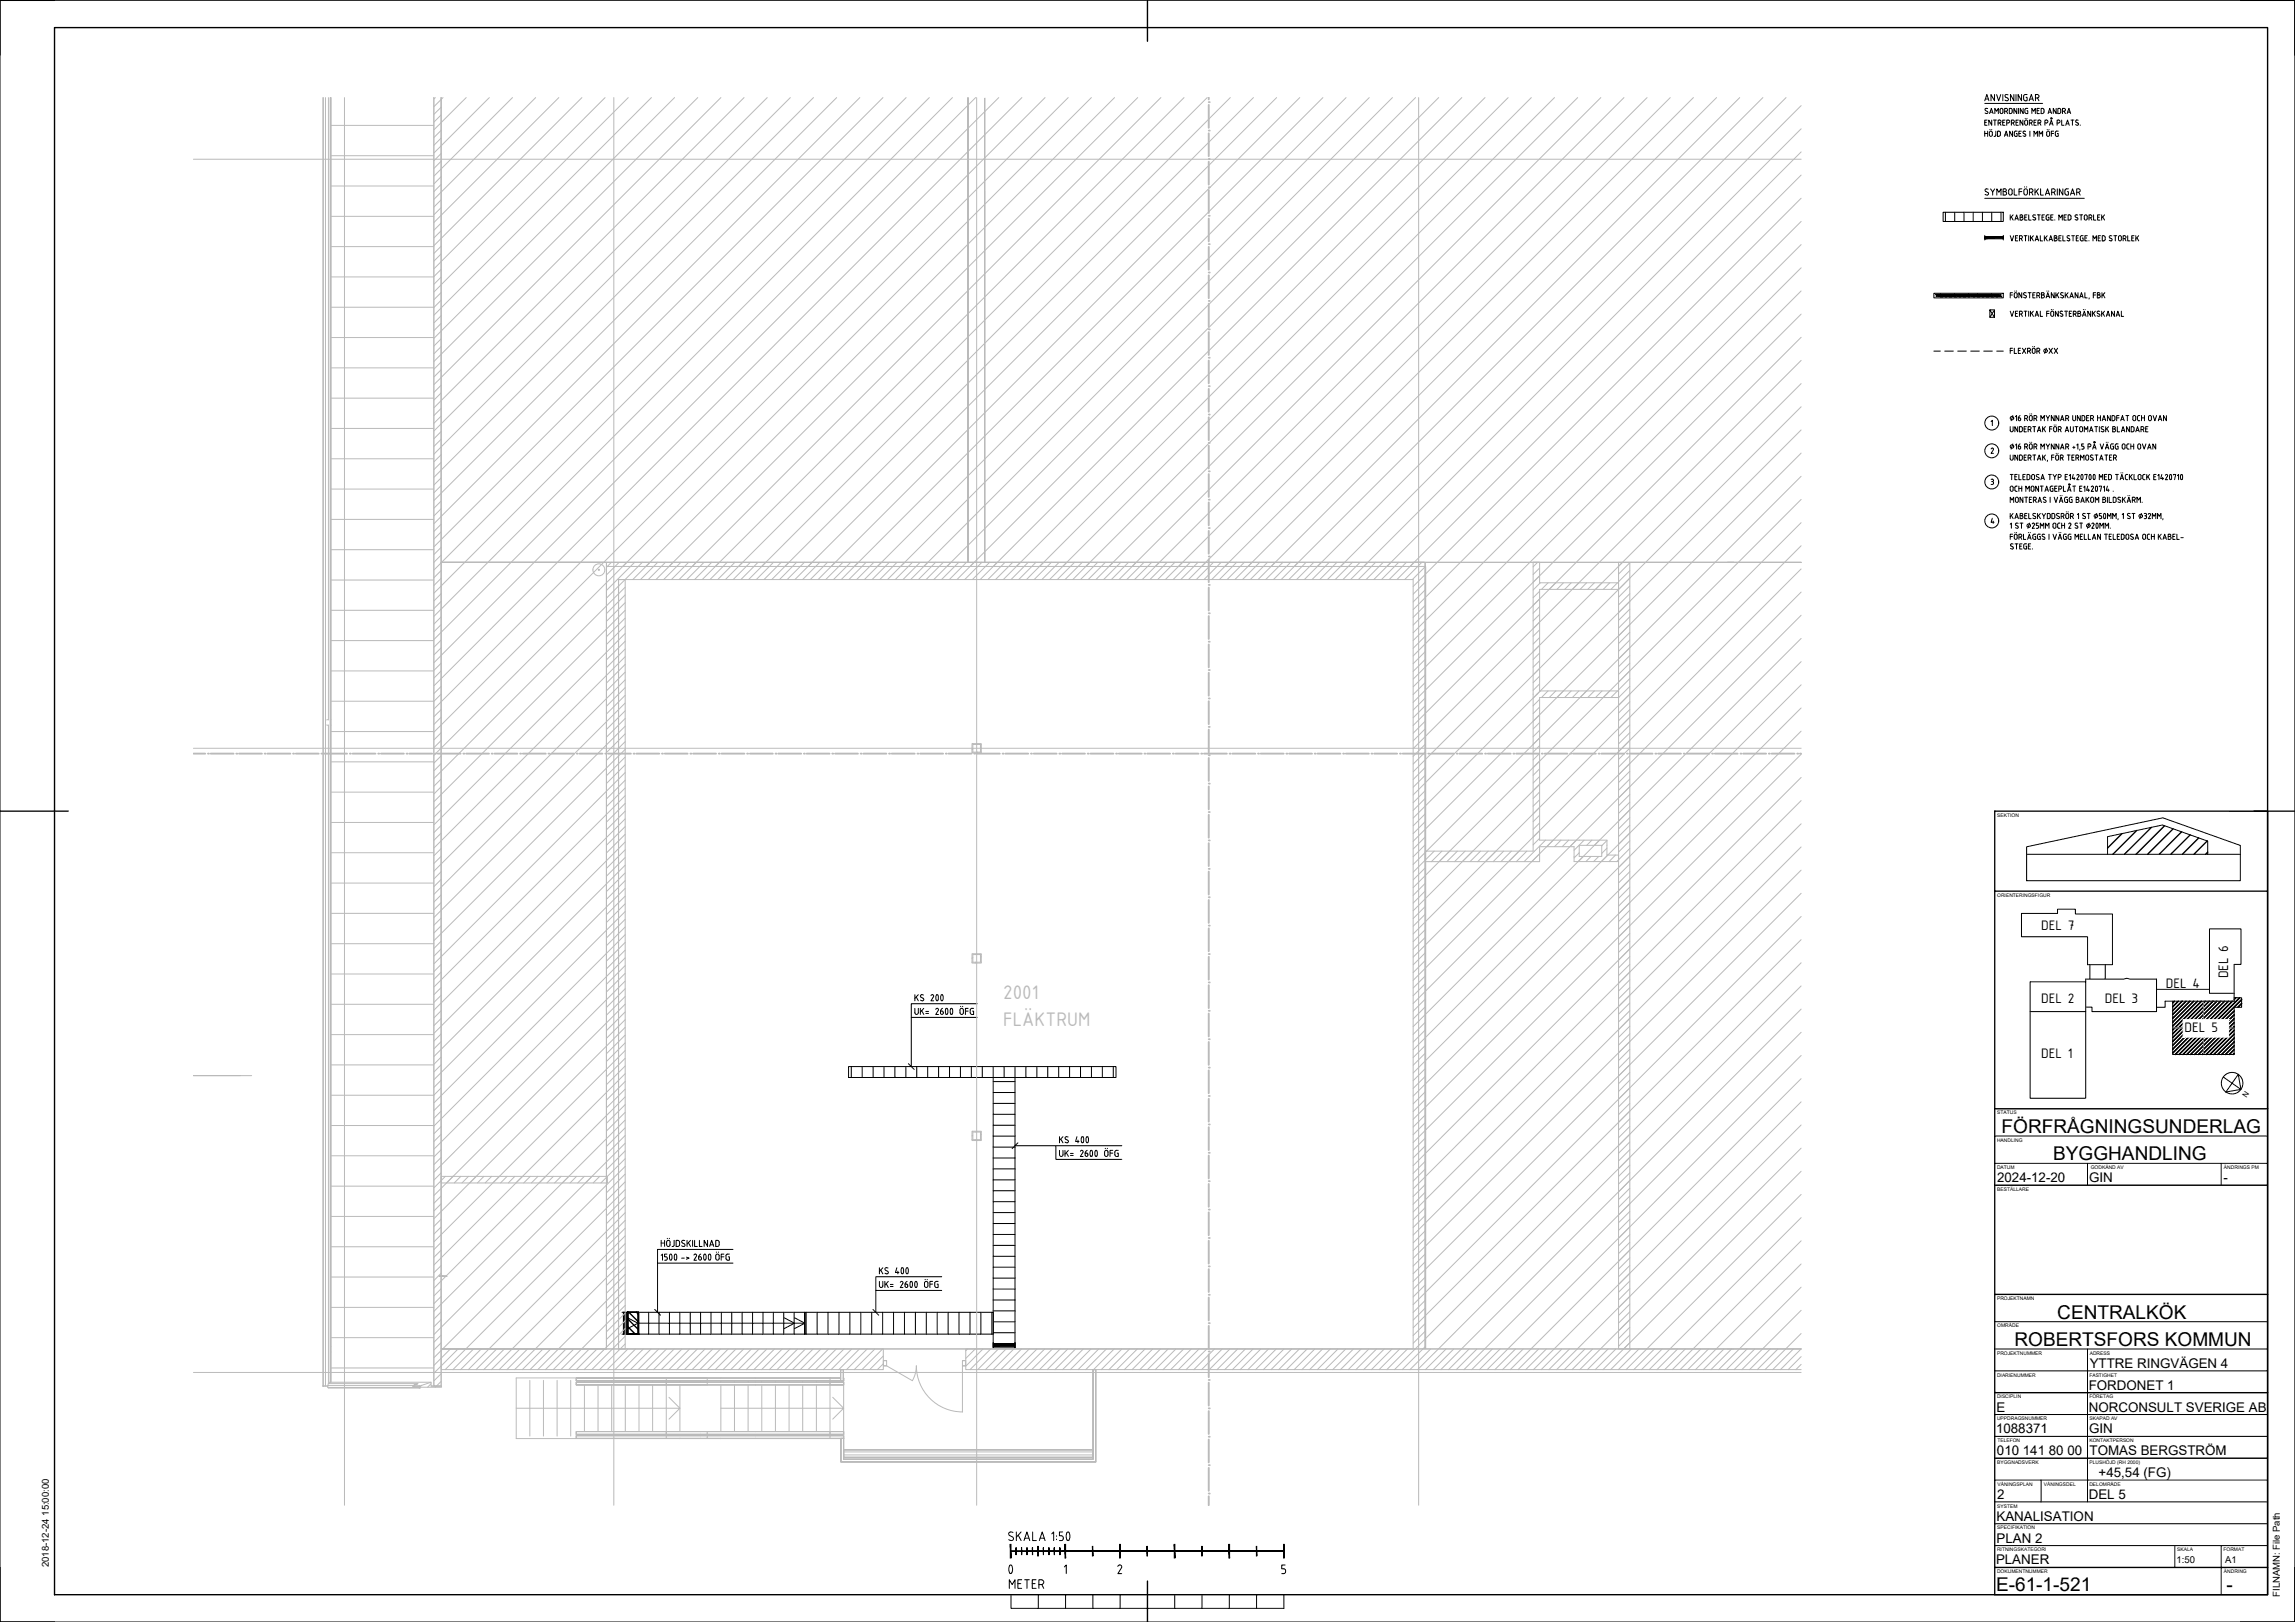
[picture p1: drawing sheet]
<svg xmlns="http://www.w3.org/2000/svg" width="841mm" height="594mm" viewBox="0 0 841 594" stroke-linecap="round" stroke-linejoin="round" font-family="sans-serif">
<defs><g id="words">
<text font-size="10.1" x="364.1" y="578.9">0</text>
<g font-size="7.8" fill="#bababa">
<text x="367.6" y="366">2001</text>
<text x="367.6" y="375.8">FLÄKTRUM</text>
</g>
<g font-size="7">
<text x="733.5" y="415">FÖRFRÅGNINGSUNDERLAG</text>
<text x="752.4" y="425">BYGGHANDLING</text>
<text x="753.9" y="483">CENTRALKÖK</text>
<text x="738.2" y="493">ROBERTSFORS KOMMUN</text>
<text x="731.5" y="582.8">E-61-1-521</text>
<text x="815.9" y="582.8">-</text>
</g>
<text font-size="6.6" x="368.7" y="583.1">METER</text>
<g font-size="5.4">
<text x="748" y="340.5">DEL 7</text>
<text x="816.5" y="358.4" transform="rotate(-90 816.5 358.4)">DEL 6</text>
<text x="793.7" y="361.8">DEL 4</text>
<text x="748" y="367.2">DEL 2</text>
<text x="771.3" y="367.2">DEL 3</text>
<text x="800.6" y="377.8">DEL 5</text>
<text x="748" y="387.4">DEL 1</text>
</g>
<g font-size="4.9">
<text x="731.9" y="433">2024-12-20</text>
<text x="765.6" y="433">GIN</text>
<text x="814.9" y="433">-</text>
<text x="765.8" y="501">YTTRE RINGVÄGEN 4</text>
<text x="765.4" y="509">FORDONET 1</text>
<text x="731.6" y="517">E</text>
<text x="765.5" y="517">NORCONSULT SVERIGE AB</text>
<text x="731.5" y="525">1088371</text>
<text x="765.6" y="525">GIN</text>
<text x="731.8" y="533">010 141 80 00</text>
<text x="765.7" y="533">TOMAS BERGSTRÖM</text>
<text x="769.1" y="541">+45,54 (FG)</text>
<text x="731.9" y="549">2</text>
<text x="765.5" y="549">DEL 5</text>
<text x="731.6" y="557">KANALISATION</text>
<text x="731.6" y="565">PLAN 2</text>
<text x="731.5" y="573">PLANER</text>
</g>
<g font-size="3.5">
<text x="17.9" y="574" transform="rotate(-90 17.9 574)">2018-12-24 15:00:00</text>
<text x="797.6" y="572.4">1:50</text>
<text x="815.4" y="572.4">A1</text>
<text x="835.5" y="584.9" transform="rotate(-90 835.5 584.9)">FILNAMN: File Path</text>
</g>
<text font-size="2.8" x="823.3" y="402" transform="rotate(-56 823.3 402)">N</text>
<g font-size="1.8">
<text x="731.9" y="299.2">SEKTION</text>
<text x="731.9" y="328.5">ORIENTERINGSFIGUR</text>
<text x="731.9" y="408.2">STATUS</text>
<text x="731.8" y="418.2">HANDLING</text>
<text x="731.8" y="428.2">DATUM</text>
<text x="766.2" y="428.2">GODKÄND AV</text>
<text x="815" y="428.2">ÄNDRINGS PM</text>
<text x="731.9" y="436.2">BESTÄLLARE</text>
<text x="731.8" y="476.2">PROJEKTNAMN</text>
<text x="731.9" y="486.2">OMRÅDE</text>
<text x="731.8" y="496.2">PROJEKTNUMMER</text>
<text x="765.8" y="496.2">ADRESS</text>
<text x="731.8" y="504.2">DIARIENUMMER</text>
<text x="765.7" y="504.2">FASTIGHET</text>
<text x="731.8" y="512.2">DISCIPLIN</text>
<text x="765.7" y="512.2">FÖRETAG</text>
<text x="731.8" y="520.2">UPPDRAGSNUMMER</text>
<text x="765.7" y="520.2">SKAPAD AV</text>
<text x="731.9" y="528.2">TELEFON</text>
<text x="765.7" y="528.2">KONTAKTPERSON</text>
<text x="731.9" y="536.2">BYGGNADSVERK</text>
<text x="765.7" y="536.2">PLUSHÖJD (RH 2000)</text>
<text x="732" y="544.2">VÅNINGSPLAN</text>
<text x="749" y="544.2">VÅNINGSDEL</text>
<text x="765.7" y="544.2">DELOMRÅDE</text>
<text x="731.9" y="552.2">SYSTEM</text>
<text x="731.9" y="560.2">SPECIFIKATION</text>
<text x="731.8" y="568.2">RITNINGSKATEGORI</text>
<text x="797.9" y="568.2">SKALA</text>
<text x="814.8" y="568.2">FORMAT</text>
<text x="731.8" y="576.2">DOKUMENTNUMMER</text>
<text x="815" y="576.2">ÄNDRING</text>
</g>
</g></defs>
<g fill="#000" stroke="#000" stroke-width=".37">
<path d="M228.5 480.6h.9v8zM228.5 480.6v8h.9z"/>
<path d="M364 492.1h8l-8 1zM364 493.1h8v-1z"/>
</g>
<g fill="none" stroke="#000" stroke-width=".37">
<path d="M333.9 372.6v18M335.3 364.3v2.3M335.3 369.3v1.6M335.7 365.2l.8 1.4M336.5 369.3v1.6a.62 .62 0 0 1-.6 .7 .62 .62 0 0 1-.6-.7M336.5 364.3l-1.2 1.4M337.3 369.3v2.3M337.8 370.2l.7 1.4M338.4 364.4a.59 .59 0 0 0-.9 0 .59 .59 0 0 0 .1 .9l.7 .3a.55 .55 0 0 1 .1 .9 .55 .55 0 0 1-.9-.1l-.2-.1M338.5 369.3l-1.2 1.4M339.3 371.2h1M339.3 370.5h1"/>
<path d="M341.7 364.3l.4 .6-.9 1.7h1M341.7 364.3l-.5 .4M343.2 364.4l.1-.1a1.24 1.24 0 0 1 0 2.2l-.4-.9zM343.4 369.3l.5 .3-.1 .5M343.4 369.3l-.5 .4M343.8 370.1l-.9 1.5h1M344.7 370.3h.5a.53 .53 0 0 1 .4 .9 .53 .53 0 0 1-.9-.1zM344.9 364.4l.1-.1a1.24 1.24 0 0 1 0 2.2l-.3-.9zM345.4 369.3l-.5 .4-.2 .6M346.7 369.4h.5M346.7 369.4a1.29 1.29 0 0 0 .3 2.1l.4-.9-.2-1.2M348.4 369.4h.5"/>
<path d="M348.4 369.4a1.29 1.29 0 0 0 .4 2.1l.1-.1M348.9 369.4l.3 .8-.3 1.2M352 369.5h.9l.1 1.4a.62 .62 0 0 1-.6 .7 .62 .62 0 0 1-.6-.7zM352 368.6v.1M352.8 368.6v.1M353.8 370.3h1M354.8 369.3h-1v2.3M356.8 369.3l-.9 .1-.4 .5 .2 1.5 1.1 .2v-1.3h-.4M358.1 367.6h-24.2v5h24.2M311 390.6h98v4h-98zM312 390.6v4M316 390.6v4"/>
<path d="M320 390.6v4M324 390.6v4M328 390.6v4M332 390.6v4M332.9 389.6l2.1 2.1M336 390.6v4M340 390.6v4M344 390.6v4M348 390.6v4M352 390.6v4M356 390.6v4M360 390.6v4"/>
<path d="M364 394.6h8v99h-8zM364 396.1h8M364 390.6v4M368 390.6v4M372 390.6v4M376 390.6v4M380 390.6v4M384 390.6v4M388 390.6v4M392 390.6v4M396 390.6v4M400 390.6v4"/>
<path d="M404 390.6v4M408 390.6v4M364 416.1h8M364 412.1h8M364 408.1h8M364 404.1h8M364 400.1h8M372 419.6h14.9v5h24.2M373 418.6l-2.1 2.1M386.9 419.6h24.2M388.3 416.3v2.3M388.7 417.2l.8 1.4"/>
<path d="M389.5 416.3l-1.2 1.4M391.3 417.6a.62 .62 0 0 1-.1 1 .62 .62 0 0 1-.9-.3M391.4 416.4a.59 .59 0 0 0-.9 0 .59 .59 0 0 0 .1 .9l.7 .3M394.7 416.3l-.5 1.8h1.2M395 417.6v1M396.4 416.4h.5M396.4 416.4a1.32 1.32 0 0 0 .4 2.1l.1-.1M396.9 416.4l.3 .8-.3 1.2M398.2 416.4h.5M398.2 416.4a1.32 1.32 0 0 0 .4 2.1l.3-.9-.2-1.2M364 436.1h8M364 432.1h8"/>
<path d="M364 428.1h8M364 424.1h8M364 420.1h8M388.3 421.3v1.7a.62 .62 0 0 0 .6 .6 .62 .62 0 0 0 .6-.6v-1.7M390.3 421.3v2.3M390.8 422.2l.7 1.4M391.5 421.3l-1.2 1.4M392.3 423.2h1M392.3 422.5h1M395.9 421.7a.5 .5 0 0 1 .7-.3 .5 .5 0 0 1 .2 .7l-.9 1.5h1M397.7 422.3l.2 1.2h.5l.3-.4M397.7 422.3l.7 .1 .3 .4"/>
<path d="M398.4 421.3l-.5 .4-.2 .6M398.7 422.8v.3M399.7 421.4l.1-.1a1.25 1.25 0 0 1 0 2.2l-.4-.8zM401.4 421.4l.1-.1a1.25 1.25 0 0 1 0 2.2l-.3-.8zM405 421.5h.9l.1 1.5a.62 .62 0 0 1-.6 .6 .62 .62 0 0 1-.6-.6zM405 420.6v.1M405.8 420.6v.1M406.8 422.3h1M407.8 421.3h-1v2.3M408.5 422v1M409.4 422.3h.4v1.3l-.9-.1-.3-.5M409.8 421.3l-.9 .1-.3 .5"/>
<path d="M242.3 459.8l.5-.5v2.3M242.3 454.3v2.2M242.3 455.3h1.2M243.5 454.3v2.2M244.3 454.9v1M244.3 454.9a.62 .62 0 0 1 .6-.6 .62 .62 0 0 1 .7 .6l-.1 1M244.3 455.9a.62 .62 0 0 0 .6 .6 .62 .62 0 0 0 .7-.6M244.4 459.3h-.9v1h.5M244.5 453.6v.1M245.3 453.6v.1M245.6 459.4l.1-.1a1.25 1.25 0 0 1 0 2.2l-.4-.9zM247 454.3v2l-.7 .2"/>
<path d="M247.3 459.4l.1-.1a1.25 1.25 0 0 1 0 2.2l-.3-.9zM247.8 454.3h.8l.4 .4v1.4l-.4 .4h-.8zM250.9 454.4a.6 .6 0 0 0-.8 0 .6 .6 0 0 0 0 .8l.7 .4a.62 .62 0 0 1-.1 1 .62 .62 0 0 1-.9-.3M251.8 454.3v2.2M252.3 455.1l.7 1.4M253 454.3l-1.2 1.4M253.8 454.3v2.2M254.3 459.7a.5 .5 0 0 1 .7-.4 .5 .5 0 0 1 .2 .8l-.9 1.5h1M254.6 454.3v2.2h.9M256.3 454.3v2.2h1M256.8 459.3l-.5 .4-.2 .6M258.1 459.4l.1-.1a1.25 1.25 0 0 1 0 2.2l-.4-.9z"/>
<path d="M259.3 454.3v2.2l-1.3-2.2v2.2M259.8 459.4l.1-.1a1.25 1.25 0 0 1 0 2.2l-.3-.9zM260.1 456.5l.7-2.2 .8 2.2M260.3 455.9h1M262.3 454.3h.8l.4 .4v1.4l-.4 .4h-.8zM262.5 459.5h.9l.1 1.4a.62 .62 0 0 1-.6 .7 .62 .62 0 0 1-.6-.7zM262.5 458.6v.1M263.3 458.6v.1M265.3 459.3h-1v2.3M266.7 459.3h.6M266.7 459.3l-.6 .4v1.5l.3 .3 .9 .1v-1.3h-.4M268.6 457.6h-27.6v5h27.6"/>
<path d="M364 456.1h8M364 452.1h8M364 448.1h8M364 444.1h8M364 440.1h8M239.9 479.6l2.1 2.1M241 462.6v18M244 460.3l.5 .3v.7l-1 .3M249.8 460.8h1M251.5 460.5l1 .3-1 .4M256 460.3h.6a.53 .53 0 0 1 .4 .9 .53 .53 0 0 1-.9-.1zM264.3 460.3h1"/>
<path d="M319.9 479.6l2.1 2.1M321 472.6v8M322.3 464.3v2.3M322.3 469.3v1.7M322.3 470.9a.62 .62 0 0 0 .6 .7 .62 .62 0 0 0 .6-.7M322.7 465.2l.8 1.4M323.5 469.3v1.7M323.5 464.3l-1.2 1.4M324.3 469.3v2.3M324.5 465.3l.8 .3a.62 .62 0 0 1-.1 1 .62 .62 0 0 1-.9-.3M324.8 470.2l.7 1.4M325.4 464.4a.59 .59 0 0 0-.9 0 .59 .59 0 0 0 .1 .8"/>
<path d="M325.5 469.3l-1.2 1.4M326.3 471.2h1M326.3 470.4h1M328.7 464.3l-.5 1.8h1.2M329 465.6v1M329.9 469.7a.5 .5 0 0 1 .7-.3 .5 .5 0 0 1 .2 .7l-.9 1.5h1M330.4 464.4l.1-.1a1.25 1.25 0 0 1 0 2.2l-.3-.9zM331.7 470.3h.5a.54 .54 0 0 1 .4 .9 .54 .54 0 0 1-.9-.1zM332.2 464.4l.1-.1a1.25 1.25 0 0 1 0 2.2l-.4-.9zM332.4 469.3l-.5 .4-.2 .6M333.7 469.4h.1a1.24 1.24 0 0 1 0 2.1l-.4-.9zM335.4 469.4h.1a1.24 1.24 0 0 1 0 2.1l-.3-.9z"/>
<path d="M338.8 471v-1.1a.62 .62 0 0 1 .6-.6 .62 .62 0 0 1 .6 .6v1.1M338.8 470.9a.62 .62 0 0 0 .6 .7 .62 .62 0 0 0 .6-.7M339 468.6v.1M339.8 468.6v.1M340.8 470.3h1M341.8 469.3h-1v2.3M342.5 470.9l.7 .7M343.4 470.3h.4v1.3h-.6M343.8 469.3l-1.1 .2-.2 1.5M345.1 467.6h-24.1v5h24.1M364 476.1h8M364 472.1h8"/>
<path d="M364 468.1h8M364 464.1h8M364 460.1h8M227.9 480.6h2.1M227.9 488.6h2.1M230 480.6h65v8h-65zM230 482.6l3.8 2h61.2M230.1 480.6v8M233.8 484.6l-3.8 2M233.9 480.6v8M237.7 480.6v8M241.5 480.6v8"/>
<path d="M245.3 480.6v8M249.1 480.6v8M252.9 480.6v8M256.7 480.6v8M260.5 480.6v8M264.4 480.6v8M268.2 480.6v8M272 480.6v8M275.8 480.6v8M279.6 480.6v8M283.4 480.6v8M287.2 480.6v8"/>
<path d="M287.3 482.6l3.8 2-3.8 2M291 480.6v8M291.1 482.6l3.9 2-3.9 2M294.8 480.6v8M295 480.6h69v8h-69zM295.4 480.6v8M299.4 480.6v8M303.4 480.6v8M307.4 480.6v8M311.4 480.6v8M315.4 480.6v8M319.4 480.6v8"/>
<path d="M323.4 480.6v8M327.4 480.6v8M331.4 480.6v8M335.4 480.6v8M339.4 480.6v8M343.5 480.6v8M347.5 480.6v8M351.5 480.6v8M355.5 480.6v8M359.5 480.6v8M363.5 480.6v8M364 492.1h8"/>
<path d="M364 488.1h8M364 484.1h8M364 480.1h8M364 491.6v2M372 491.6v2"/>
</g>
<path d="M230 480.6v8v-8h4v8h-4v-8h4v8h-4zM230 485.8l2.8 2.8M230 483l4 4M230 488.7h4M230.4 480.6l3.6 3.6M233.3 480.6l.7 .7M234 480.6v8v-8" fill="none" stroke="#000" stroke-width=".51"/>
<g fill="#000">
<circle cx="230" cy="488.6" r=".25"/>
<circle cx="230" cy="480.6" r=".25"/>
<circle cx="234" cy="488.6" r=".25"/>
</g>
<g fill="none" stroke="#bababa" stroke-width=".37">
<path d="M118.3 35.7v472M118.5 35.7v472M119.3 35.7v472M120.4 35.7v227.9l-.7 .1M121 35.7v470.6M121.2 35.7v470.6v-470.6M121.3 35.7v470.6M126.2 35.7v515.6M159.5 35.7l-.5 .6M161.6 35.7v458.4h60.6v-286.6h300.3v286.6h137.5M161.7 36.4l-2.7 2.7M161.7 39.3l-2.7 2.6"/>
<path d="M162.3 35.7l-.7 .7M170.8 35.7l-9.2 9.2M179.3 35.7l-17.7 17.7M187.8 35.7l-26.2 26.2M196.3 35.7l-37.3 37.3M204.8 35.7l-43.2 43.2M213.3 35.7l-54.3 54.3M221.7 35.7l-62.7 62.8M230.2 35.7l-71.2 71.3M238.7 35.7l-79.7 79.8M247.2 35.7l-85.6 85.6M255.7 35.7l-94.1 94.1"/>
<path d="M264.2 35.7l-102.6 102.6M272.7 35.7l-111.1 111M281.2 35.7l-122.2 122.2M289.6 35.7l-130.6 130.7M298.1 35.7l-139.1 139.2M306.6 35.7l-147.6 147.7M315.1 35.7l-156.1 156.1M323.6 35.7l-162 161.9M332.1 35.7l-170.5 170.4M340.6 35.7l-179 178.9M349 35.7l-190 190.1M357.5 35.7l-198.5 198.6"/>
<path d="M357.9 35.7v515.6M366 35.7l-207 207.1M374.5 35.7l-215.5 215.5M383 35.7l-224 224M391.5 35.7l-232.5 232.5M399.9 35.7l-240.9 241M408.4 35.7l-176.5 176.6M416.9 35.7l-176.5 176.6M425.4 35.7l-171.7 171.8M433.9 35.7l-176.6 176.6M442.4 35.7l-171.8 171.8M450.8 35.7l-176.5 176.6"/>
<path d="M459.3 35.7l-171.7 171.8M467.8 35.7l-176.5 176.6M476.3 35.7l-171.7 171.8M484.8 35.7l-176.5 176.6M493.3 35.7l-171.8 171.8M501.8 35.7l-176.6 176.6M510.3 35.7l-171.8 171.8M518.8 35.7l-176.6 176.6M519.9 35.7v515.6M527.2 35.7l-171.7 171.8M535.7 35.7l-176.5 176.6M544.2 35.7l-171.7 171.8"/>
<path d="M552.7 35.7l-176.5 176.6M561.2 35.7l-171.8 171.8M569.7 35.7l-176.6 176.6M578.1 35.7l-171.7 171.8M586.6 35.7l-176.5 176.6M595.1 35.7l-171.7 171.8M603.6 35.7l-176.5 176.6M612.1 35.7l-171.7 171.8M620.6 35.7l-176.6 176.6M629.1 35.7l-171.8 171.8M637.5 35.7l-176.5 176.6M646 35.7l-171.7 171.8"/>
<path d="M654.5 35.7l-176.5 176.6M660 38.7l-168.7 168.8M70.9 58.3h589.1M121.3 45.9h37.7M121.3 57h37.7M161.7 42.1l-2.7 2.7M161.7 44.9l-2.7 2.7M161.7 47.7l-2.7 2.7M161.7 50.6l-2.7 2.6M161.7 53.4l-2.7 2.7M161.7 56.2l-2.7 2.7M161.7 59l-2.7 2.7"/>
<path d="M660 47.2l-165.1 165.1M660 55.6l-151.8 151.9M121.3 68.1h37.7M121.3 79.2h37.7M161.7 61.9l-2.7 2.7M161.7 64.7l-2.7 2.7M161.7 67.5l-2.7 2.7M161.7 73.2l-2.7 2.7M161.7 76l-2.7 2.7M161.7 78.8l-2.7 2.7M660 64.1l-148.1 148.2M660 72.6l-137.5 137.6"/>
<path d="M121.3 90.3h37.7M161.7 81.7l-2.7 2.7M161.7 84.5l-2.7 2.7M161.7 90.2l-2.7 2.7M161.7 93l-2.7 2.7M161.7 98.7l-2.7 2.6M660 98.1l-137.5 137.6M660 81.1l-137.5 137.6M660 89.6l-137.5 137.6M121.3 101.4h37.7M121.3 112.5h37.7M161.7 101.5l-2.7 2.7"/>
<path d="M161.7 107.1l-2.7 2.7M161.7 110l-2.7 2.6M161.7 115.6l-2.7 2.7M161.7 118.4l-2.7 2.7M660 115.1l-137.5 137.5M660 106.6l-137.5 137.6M121.3 123.6h37.7M121.3 134.7h37.7M161.7 121.3l-2.7 2.6M161.7 124.1l-2.7 2.7M161.7 126.9l-2.7 2.7M161.7 129.8l-2.7 2.6"/>
<path d="M161.7 132.6l-2.7 2.7M161.7 135.4l-2.7 2.7M161.7 138.3l-2.7 2.6M660 132l-137.5 137.6M660 123.5l-137.5 137.6M121.3 145.8h37.7M121.3 156.9h37.7M161.7 141.1l-2.7 2.7M161.7 143.9l-2.7 2.7M161.7 146.7l-2.7 2.7M161.7 149.6l-2.7 2.6M161.7 152.4l-2.7 2.7"/>
<path d="M161.7 158l-2.7 2.7M660 157.5l-137.5 137.6M660 140.5l-137.5 137.6M660 149l-137.5 137.6M121.3 168h37.7M121.3 179.1h37.7M161.7 160.9l-2.7 2.6M161.7 166.5l-2.7 2.7M161.7 169.3l-2.7 2.7M161.7 175l-2.7 2.7M161.7 177.8l-2.7 2.7M660 174.4l-142.1 142.2"/>
<path d="M660 166l-137.5 137.5M121.3 190.2h37.7M161.7 183.5l-2.7 2.7M161.7 186.3l-2.7 2.7M161.7 192l-2.7 2.7M161.7 194.8l-2.7 2.7M161.7 197.6l-2.7 2.7M660 191.4l-137.5 137.6M660 182.9l-137.5 137.6M660 199.9l-137.5 137.6M121.3 201.3h37.7M121.3 212.4h37.7"/>
<path d="M161.7 206h199.2v-170.3v170.3h-6.2v-170.3v170.3zM161.7 206h60.5v224.9M161.7 200.5l-2.7 2.7M161.7 203.3l-2.7 2.7M161.7 206.1l-2.7 2.7M161.7 209l-2.7 2.6M161.7 211.8l-2.7 2.7M161.7 214.6l-2.7 2.7M161.7 217.4l-2.7 2.7M224 206l-1.8 1.8M226.7 212.3h291.2v281.8h-164v7.5h306.1M226.7 212.3v281.8"/>
<path d="M226.7 212.3h2.4v281.8h-2.4zM226.9 206l-4.7 4.6M229.1 215.1l-70.1 70.1M229.1 217.9l-6.9 6.8M232.5 206l-10.3 10.3M235.4 206l-13.2 13.1M241 206l-6.3 6.3M243.9 206l-6.3 6.3M249.5 206l-6.3 6.3M252.3 206l-6.3 6.3M255.2 206l-6.3 6.3M258 206l-6.3 6.3"/>
<path d="M260.8 206l-6.3 6.3M266.5 206l-6.3 6.3M269.3 206l-6.3 6.3M272.1 206l-6.3 6.3M275 206l-6.3 6.3M277.8 206l-6.3 6.3M283.4 206l-6.2 6.3M286.3 206l-6.3 6.3M289.1 206l-6.3 6.3M291.9 206l-6.3 6.3M294.8 206l-6.3 6.3M300.4 206l-6.3 6.3"/>
<path d="M303.3 206l-6.4 6.3M306.1 206l-6.3 6.3M308.9 206l-6.3 6.3M311.7 206l-6.3 6.3M317.4 206l-6.3 6.3M320.2 206l-6.3 6.3M323 206l-6.2 6.3M325.9 206l-6.3 6.3M328.7 206l-6.3 6.3M334.4 206l-6.3 6.3M337.2 206l-6.3 6.3M340 206l-6.3 6.3"/>
<path d="M342.9 206l-6.4 6.3M345.7 206l-6.3 6.3M351.3 206l-6.3 6.3M354.2 206l-6.3 6.3M357 206l-6.3 6.3M359.8 206l-6.3 6.3M362.6 206l-6.3 6.3M368.3 206l-6.3 6.3M371.1 206l-6.3 6.3M374 206l-6.3 6.3M376.8 206l-6.3 6.3M379.6 206l-6.3 6.3"/>
<path d="M385.3 206l-6.3 6.3M388.1 206l-6.3 6.3M390.9 206l-6.3 6.3M393.8 206l-6.3 6.3M396.6 206l-6.3 6.3M402.3 206l-6.4 6.3M405.1 206l-6.3 6.3M407.9 206l-6.3 6.3M410.7 206l-6.3 6.3M413.6 206l-6.3 6.3M419.2 206l-6.3 6.3M422 206l-6.2 6.3"/>
<path d="M424.9 206l-6.3 6.3M427.7 206l-6.3 6.3M430.5 206l-6.3 6.3M436.2 206l-6.3 6.3M439 206l-6.3 6.3M441.9 206l-6.4 6.3M444.7 206l-6.3 6.3M447.5 206l-6.3 6.3M453.2 206l-6.3 6.3M456 206l-6.3 6.3M458.8 206l-6.3 6.3M461.6 206l-6.3 6.3"/>
<path d="M464.5 206l-6.3 6.3M470.1 206l-6.3 6.3M473 206l-6.3 6.3M475.8 206l-6.3 6.3M478.6 206l-6.3 6.3M481.5 206l-6.4 6.3M487.1 206l-6.3 6.3M489.9 206l-6.3 6.3M492.8 206l-6.3 6.3M495.6 206l-6.3 6.3M498.4 206l-6.3 6.3M504.1 206l-6.3 6.3"/>
<path d="M506.9 206l-6.3 6.3M509.7 206l-6.3 6.3M512.6 206l-6.3 6.3M515.4 206l-6.3 6.3M517.9 206h3.9h-3.9M521 206l-6.2 6.3M522.3 206v288.1h-300.1v-60.8M522.3 207.6l-4.7 4.7M522.3 210.4l-4.4 4.4M522.3 213.2l-4.4 4.4M522.3 216.1l-4.4 4.4M522.3 218.9l-4.4 4.4"/>
<path d="M561.8 206h2.4v7.5h28.9v2.4h-28.9v37.2h28.9v2.4h-28.9v52.2h24.7v5.5h4.2v2.4h-16.3v-5.5h-12.6v5.5h-41.9v-3.9h39.5zM561.8 206h2.4M563.5 206l-1.7 1.6M564.2 219.4l-2.4 2.4M564.2 208.1l-2.4 2.3M564.2 216.5l-2.4 2.4M564.5 213.5l-2.7 2.6M567.3 213.5l-2.4 2.4M570.1 213.5l-2.4 2.4M572.9 213.5l-2.4 2.4M575.8 213.5l-2.4 2.4M581.4 213.5l-2.4 2.4"/>
<path d="M584.3 213.5l-2.4 2.4M587.1 213.5l-2.4 2.4M589.9 213.5l-2.4 2.4M592.8 213.5l-2.5 2.4M593.1 206h4.2v288.1h-4.2zM594.6 206l-1.5 1.4M597.3 206.1l-4.2 4.2M597.3 209l-4.2 4.1M597.3 214.6l-4.2 4.1M597.3 206h62.7M597.3 211.8l-4.2 4.1M597.3 217.4l-4.2 4.2"/>
<path d="M635.4 206h-2.4h2.4M660 206h-299.1h299.1M660 208.4l-137.5 137.6M660 216.9l-137.5 137.5M121.3 223.5h37.7M121.3 234.6h37.7M161.7 220.3l-2.7 2.6M161.7 225.9l-2.7 2.7M161.7 228.8l-2.7 2.6M161.7 234.4l-2.7 2.7M161.7 237.3l-2.7 2.6M226.7 228.8l-4.5 4.4"/>
<path d="M229.1 220.7l-6.9 6.9M229.1 223.5l-70.1 70.2M229.1 232l-70.1 70.1M229.1 234.9l-6.9 6.8M229.1 226.4l-2.4 2.4M229.1 229.2l-6.9 6.8M229.1 237.7l-6.9 6.8M522.3 221.7l-4.4 4.4M522.3 224.6l-4.4 4.4M522.3 227.4l-4.4 4.4M522.3 230.2l-4.4 4.4M522.3 233l-4.4 4.4"/>
<path d="M522.3 235.9l-4.4 4.4M522.3 238.7l-4.4 4.4M564.2 222.2l-2.4 2.4M564.2 233.5l-2.4 2.4M564.2 225l-2.4 2.4M564.2 227.9l-2.4 2.3M564.2 230.7l-2.4 2.4M564.2 236.3l-2.4 2.4M564.2 239.2l-2.4 2.3M597.3 231.6l-4.2 4.1M597.3 223.1l-4.2 4.1M597.3 220.3l-4.2 4.1"/>
<path d="M597.3 225.9l-4.2 4.2M597.3 228.7l-4.2 4.2M597.3 234.4l-4.2 4.1M660 225.4l-137.5 137.5M660 233.8l-137.5 137.6M121.3 245.7h37.7M121.3 256.8h37.7M161.7 242.9l-2.7 2.7M161.7 245.7l-2.7 2.7M161.7 251.4l-2.7 2.7M161.7 254.2l-2.7 2.7M161.7 259.9l-2.7 2.6"/>
<path d="M229.1 240.5l-70.1 70.1M229.1 243.3l-6.9 6.9M229.1 249l-70.1 70.1M229.1 254.6l-6.9 6.9M229.1 257.5l-70.1 70.1M229.1 246.2l-6.9 6.8M229.1 251.8l-6.9 6.9M522.3 244.3l-4.4 4.4M522.3 258.5l-4.4 4.4M522.3 255.7l-4.4 4.4M522.3 247.2l-4.4 4.4M522.3 250l-4.4 4.4"/>
<path d="M522.3 252.8l-4.4 4.4M522.3 241.5l-4.4 4.4M564.2 242l-2.4 2.4M564.2 253.3l-2.4 2.4M564.2 256.2l-2.4 2.3M564.2 259l-2.4 2.4M564.2 244.8l-2.4 2.4M564.2 247.7l-2.4 2.3M564.2 250.5l-2.4 2.4M567.3 253.1l-2.4 2.4M570.1 253.1l-2.4 2.4M572.9 253.1l-2.4 2.4"/>
<path d="M575.8 253.1l-2.4 2.4M578.6 253.1l-2.4 2.4M581.4 253.1l-2.4 2.4M584.3 253.1l-2.4 2.4M587.1 253.1l-2.4 2.4M589.9 253.1l-2.4 2.4M592.8 253.1l-2.5 2.4M597.3 240.1l-4.2 4.1M597.3 248.6l-4.2 4.1M597.3 259.9l-4.2 4.1M597.3 242.9l-4.2 4.1M597.3 251.4l-4.2 4.1"/>
<path d="M597.3 257l-4.2 4.2M660 242.3l-137.5 137.6M660 259.3l-137.5 137.6M660 250.8l-137.5 137.6M70.9 274.1h589.1M119.7 265.5l.7 .1v241.2M121.2 263.6h.1M121.2 265.6h.1M121.3 267.9h37.7M121.3 279h37.7M161.7 262.7l-2.7 2.7M161.7 268.3l-2.7 2.7"/>
<path d="M161.7 271.2l-2.7 2.7M161.7 276.8l-2.7 2.7M161.7 279.7l-2.7 2.7M222.2 276v-4v4M229.1 263.1l-6.9 6.9M229.1 266l-70.1 70.1M229.1 271.6l-6.9 6.9M229.1 274.5l-70.1 70.1M229.1 277.3l-6.9 6.8M229.1 260.3l-6.9 6.9M229.1 268.8l-6.9 6.8M356.2 272.4h3.4v3.4h-3.4z"/>
<path d="M356.5 272.7h2.8v2.8h-2.8zM356.5 274.3l-.3 .3M358.2 275.5l-.3 .3M358.5 272.4l-.3 .3M359.6 274.1l-.3 .3M522.3 261.3l-4.4 4.4M522.3 275.5l-4.4 4.4M522.3 269.8l-4.4 4.4M522.3 267l-4.4 4.4M522.3 272.6l-4.4 4.4M522.3 264.2l-4.4 4.3M522.3 278.3l-4.4 4.4"/>
<path d="M564.2 264.6l-2.4 2.4M564.2 267.5l-2.4 2.3M564.2 273.1l-2.4 2.4M564.2 275.9l-2.4 2.4M597.3 268.3l-4.2 4.2M597.3 276.8l-4.2 4.2M597.3 265.5l-4.2 4.2M597.3 274l-4.2 4.1M597.3 279.6l-4.2 4.2M660 276.3l-137.5 137.5M660 267.8l-137.5 137.6M121.3 290.1h37.7"/>
<path d="M161.7 285.3l-2.7 2.7M161.7 288.2l-2.7 2.6M161.7 293.8l-2.7 2.7M161.7 296.6l-2.7 2.7M226.7 293.9l-67.7 67.6M229.1 280.1l-6.9 6.8M229.1 282.9l-70.1 70.2M229.1 285.8l-6.9 6.8M229.1 288.6l-6.9 6.8M229.1 294.3l-6.9 6.8M229.1 299.9l-70.1 70.1M229.1 297.1l-6.9 6.8"/>
<path d="M229.1 291.4l-2.4 2.4M522.3 292.4l-4.4 4.4M522.3 295.2l-4.4 4.4M522.3 283.9l-4.4 4.4M522.3 298.1l-4.4 4.4M522.3 281.1l-4.4 4.4M522.3 289.6l-4.4 4.4M522.3 286.8l-4.4 4.4M564.2 284.4l-2.4 2.4M564.2 292.9l-2.4 2.4M564.2 281.6l-2.4 2.4M564.2 290.1l-2.4 2.4"/>
<path d="M564.2 295.7l-2.4 2.4M564.2 298.6l-2.4 2.4M597.3 285.3l-4.2 4.1M597.3 293.8l-4.2 4.1M597.3 291l-4.2 4.1M597.3 299.5l-4.2 4.1M597.3 282.5l-4.2 4.1M597.3 288.1l-4.2 4.2M597.3 296.6l-4.2 4.2M660 284.7l-137.5 137.6M660 293.2l-137.5 137.6M121.3 301.2h37.7"/>
<path d="M121.3 312.3h37.7M161.7 302.3l-2.7 2.7M161.7 305.1l-2.7 2.7M161.7 310.8l-2.7 2.7M161.7 313.6l-2.7 2.7M161.7 319.3l-2.7 2.6M229.1 302.7l-6.9 6.9M229.1 308.4l-70.1 70.1M229.1 311.2l-6.9 6.9M229.1 316.9l-70.1 70.1M229.1 319.7l-6.9 6.9M229.1 305.6l-6.9 6.8"/>
<path d="M229.1 314.1l-6.9 6.8M522.3 300.9l-4.4 4.4M522.3 306.6l-4.4 4.4M522.3 303.7l-4.4 4.4M522.3 309.4l-4.4 4.4M522.3 317.9l-4.4 4.4M525.6 311.7l-7.7 7.8M528.4 311.7l-3.8 3.9M534.1 311.7l-3.9 3.9M536.9 311.7l-3.9 3.9M542.6 311.7l-3.9 3.9M545.4 311.7l-3.9 3.9"/>
<path d="M548.2 311.7l-3.9 3.9M551 311.7l-3.8 3.9M553.9 311.7l-3.9 3.9M556.7 311.7l-3.9 3.9M559.5 311.7l-3.8 3.9M564.2 301.4l-2.4 2.4M564.2 315.5v.1M564.2 307.1l-2.4 2.3M564.2 304.2l-2.4 2.4M566.4 307.7l-7.9 7.9M572 307.7l-2.3 2.4M574.9 307.7l-2.4 2.4"/>
<path d="M577.7 307.7l-2.4 2.4M578.7 312.3l-1.9 1.9M578.7 309.6h8.3v4.1h-8.3zM580.5 307.7l-3.7 3.7M583 313.7l-1.8 1.9M583.4 307.7l-2 1.9M585.9 313.7l-1.9 1.9M586.2 307.7l-1.9 1.9M588.9 310.7l-1.9 1.9M588.9 307.9l-1.9 1.8M589.2 313.2l-2.2 2.2M592 313.2l-2.4 2.4"/>
<path d="M597.3 307.9l-4.2 4.2M597.3 305.1l-4.2 4.2M597.3 310.8l-4.8 4.8M597.3 302.3l-4.2 4.1M597.3 316.4l-4.2 4.2M597.3 319.2l-4.2 4.2M660 301.7l-137.5 137.6M660 310.2l-137.5 137.6M660 318.7l-137.5 137.6M121.3 323.4h37.7M121.3 334.5h37.7M161.7 322.1l-2.7 2.7"/>
<path d="M161.7 327.8l-2.7 2.6M161.7 330.6l-2.7 2.7M161.7 336.2l-2.7 2.7M161.7 339.1l-2.7 2.6M229.1 325.4l-70.1 70.1M229.1 331l-6.9 6.9M229.1 333.9l-70.1 70.1M229.1 322.5l-6.9 6.9M229.1 336.7l-6.9 6.8M229.1 339.5l-6.9 6.9M229.1 328.2l-6.9 6.8M522.3 329.2l-4.4 4.4"/>
<path d="M522.3 323.5l-4.4 4.4M522.3 320.7l-4.4 4.4M522.3 326.4l-4.4 4.4M522.3 334.8l-4.4 4.5M522.3 332l-4.4 4.4M522.3 337.7l-4.4 4.4M597.3 336.2l-4.2 4.2M597.3 324.9l-4.2 4.1M597.3 327.7l-4.2 4.2M597.3 333.4l-4.2 4.1M660 327.2l-137.5 137.6M660 335.7l-137.5 137.6"/>
<path d="M121.3 345.6h37.7M121.3 356.7h37.7M161.7 344.7l-2.7 2.7M161.7 347.5l-2.7 2.7M161.7 353.2l-2.7 2.7M161.7 356l-2.7 2.7M226.7 358.9l-4.5 4.4M229.1 342.3l-70.1 70.2M229.1 348l-6.9 6.9M229.1 350.8l-70.1 70.1M229.1 359.3l-70.1 70.1M229.1 353.6l-6.9 6.9"/>
<path d="M229.1 356.5l-2.4 2.4M229.1 345.2l-6.9 6.8M356.2 349.3h3.4v3.4h-3.4zM356.5 349.6h2.8v2.8h-2.8zM356.5 350.7l-.3 .3M357.6 352.4l-.3 .3M357.9 349.3l-.3 .3M359.6 350.4l-.3 .3M522.3 343.3l-4.4 4.4M522.3 346.2l-4.4 4.4M522.3 357.5l-4.4 4.4M522.3 349l-4.4 4.4"/>
<path d="M522.3 351.8l-4.4 4.4M522.3 354.7l-4.4 4.4M522.3 340.5l-4.4 4.4M597.3 353.2l-4.2 4.1M597.3 344.7l-4.2 4.1M597.3 358.9l-4.2 4.1M597.3 341.9l-4.2 4.1M597.3 347.5l-4.2 4.2M597.3 350.4l-4.2 4.1M597.3 356l-4.2 4.2M660 344.2l-137.5 137.5M660 352.6l-137.5 137.6"/>
<path d="M121.3 367.8h37.7M121.3 378.9h37.7M161.7 361.7l-2.7 2.7M161.7 364.5l-2.7 2.7M161.7 370.2l-2.7 2.7M161.7 373l-2.7 2.7M161.7 378.7l-2.7 2.7M222.2 365.8v4.5v-4.5M229.1 362.1l-6.9 6.9M229.1 365l-6.9 6.8M229.1 367.8l-70.1 70.1M229.1 376.3l-70.1 70.1"/>
<path d="M229.1 379.1l-2.4 2.4M229.1 370.6l-6.9 6.9M229.1 373.5l-6.9 6.8M522.3 360.3l-4.4 4.4M522.3 371.6l-4.4 4.4M522.3 374.5l-4.4 4.4M522.3 377.3l-4.4 4.4M522.3 368.8l-4.4 4.4M522.3 363.1l-4.4 4.4M522.3 366l-4.4 4.4M597.3 367.3l-4.2 4.2M597.3 370.2l-4.2 4.1"/>
<path d="M597.3 375.8l-4.2 4.2M597.3 361.7l-4.2 4.1M597.3 364.5l-4.2 4.2M597.3 373l-4.2 4.1M597.3 378.6l-4.2 4.2M660 361.1l-140.5 140.5M660 369.6l-132 132M660 378.1l-123.5 123.5M88.1 394h-17.2h21.3M121.3 390h37.7M161.7 381.5l-2.7 2.7M161.7 387.2l-2.7 2.6"/>
<path d="M161.7 390l-2.7 2.7M161.7 395.6l-2.7 2.7M161.7 398.5l-2.7 2.6h-37.7M226.7 381.6l-4.5 4.3M229.1 384.8l-70.1 70.1M229.1 387.6l-6.9 6.8M229.1 393.2l-70.1 70.2M229.1 398.9l-6.9 6.9M229.1 381.9l-6.9 6.9M229.1 390.4l-6.9 6.9M229.1 396.1l-6.9 6.8M522.3 380.1l-4.4 4.4"/>
<path d="M522.3 388.6l-4.4 4.4M522.3 391.4l-4.4 4.4M522.3 394.2l-4.4 4.4M522.3 397.1l-4.4 4.4M522.3 382.9l-4.4 4.4M522.3 385.8l-4.4 4.4M522.3 399.9l-4.4 4.4M597.3 384.3l-4.2 4.1M597.3 392.8l-4.2 4.1M597.3 387.1l-4.2 4.2M597.3 395.6l-4.2 4.2M660 386.6l-115 115"/>
<path d="M660 395.1l-106.5 106.5M121.3 412.2h37.7M161.7 404.1l-2.7 2.7M161.7 406.9l-2.7 2.7M161.7 412.6l-2.7 2.7M161.7 415.4l-2.7 2.7M226.7 407l-4.5 4.4M226.7 404.2l-65 65M229.1 407.4l-6.9 6.8M229.1 413.1l-6.9 6.8M229.1 415.9l-6.9 6.8M229.1 404.6l-2.4 2.4"/>
<path d="M229.1 401.7l-2.4 2.4M229.1 418.7l-67.4 67.4M229.1 410.2l-67.4 67.5M356.2 414.3h3.4v3.4h-3.4zM356.5 414.6h2.8v2.8h-2.8zM356.5 415.8l-.3 .3M357.7 417.4l-.3 .3M357.9 414.3l-.3 .3M359.6 415.5l-.3 .3M522.3 405.6l-4.4 4.4M522.3 408.4l-4.4 4.4M522.3 411.2l-4.4 4.4"/>
<path d="M522.3 414.1l-4.4 4.4M522.3 402.7l-4.4 4.4M522.3 416.9l-4.4 4.4M522.3 419.7l-4.4 4.4M597.3 401.3l-4.2 4.1M597.3 404.1l-4.2 4.2M597.3 409.8l-4.2 4.1M597.3 412.6l-4.2 4.1M597.3 418.2l-4.2 4.2M660 403.6l-98 98M660 412l-89.6 89.6M121.3 423.3h37.7"/>
<path d="M121.3 434.4h37.7M161.7 430.9h60.9v2.4h-60.9zM161.7 421.1l-2.7 2.7M161.7 423.9l-2.7 2.7M161.7 429.6l-2.7 2.7M161.7 438.1l-2.7 2.6M163.2 430.9l-4.2 4.2M166 430.9l-2.4 2.4M168.9 430.9l-2.4 2.4M171.7 430.9l-2.4 2.4M177.3 430.9l-2.4 2.4M180.2 430.9l-2.4 2.4"/>
<path d="M185.8 430.9l-2.4 2.4M188.7 430.9l-2.4 2.4M194.3 430.9l-2.4 2.4M197.1 430.9l-2.4 2.4M200 430.9l-2.4 2.4M202.8 430.9l-2.4 2.4M205.6 430.9l-2.4 2.4M208.4 430.9l-2.3 2.4M211.3 430.9l-2.4 2.4M214.1 430.9l-2.4 2.4M216.9 430.9l-2.4 2.4M219.8 430.9l-2.4 2.4"/>
<path d="M222.2 430.9v-224.9v224.9M222.2 433.3v60.8h-60.5h60.5zM226.7 426.8l-6.5 6.5M229.1 427.2l-70.1 70.1M229.1 430l-6.9 6.9M229.1 432.9l-6.9 6.8M229.1 435.7l-66 65.9M229.1 438.5l-6.9 6.9M229.1 424.4l-2.4 2.4M229.1 421.5l-6.9 6.9M522.3 422.5l-4.4 4.4M522.3 425.4l-4.4 4.4"/>
<path d="M522.3 428.2l-4.4 4.4M522.3 431l-4.4 4.4M522.3 433.8l-4.4 4.4M522.3 436.7l-4.4 4.4M522.3 439.5l-4.4 4.4M597.3 421.1l-4.2 4.1M597.3 435.2l-4.2 4.1M597.3 438.1l-4.2 4.1M597.3 423.9l-4.2 4.1M597.3 426.7l-4.2 4.2M597.3 429.6l-4.2 4.1M597.3 432.4l-4.2 4.1"/>
<path d="M660 420.5l-81.1 81.1M660 429l-72.6 72.6M660 437.5l-64.1 64.1M121.3 445.5h37.7M121.3 456.6h37.7M161.7 440.9l-2.7 2.7M161.7 446.5l-2.7 2.7M161.7 449.4l-2.7 2.6M161.7 455l-2.7 2.7M161.7 457.9l-2.7 2.6M229.1 441.3l-6.9 6.9M229.1 444.2l-57.5 57.4"/>
<path d="M229.1 447l-6.9 6.8M229.1 449.8l-6.9 6.9M229.1 452.6l-49 49M229.1 455.5l-6.9 6.8M229.1 458.3l-6.9 6.9M522.3 442.3l-4.4 4.4M522.3 445.2l-4.4 4.4M522.3 448l-4.4 4.4M522.3 450.8l-4.4 4.4M522.3 456.5l-4.4 4.4M522.3 459.3l-4.4 4.4M522.3 453.7l-4.4 4.4"/>
<path d="M597.3 443.7l-4.2 4.1M597.3 452.2l-4.2 4.1M597.3 440.9l-4.2 4.1M597.3 446.5l-4.2 4.2M597.3 449.4l-4.2 4.1M597.3 455l-4.2 4.2M660 446l-55.6 55.6M660 454.5l-47.1 47.1M121.3 467.7h37.7M121.3 478.8h37.7M161 467.4h2.7zM161 467.5h2.7z"/>
<path d="M161 467.4v.1M161.1 467.4v.1M161.5 467.4h.6M161.5 467.5h.6M161.6 469.2l-2.6 2.7M161.6 472l-2.6 2.7M161.6 474.8l-2.6 2.7M161.6 477.7l-2.6 2.6M161.7 463.5l-2.7 2.7M161.7 466.3l-2.7 2.7M161.9 467.5h.6h-.6M162 467.4v.1"/>
<path d="M162.5 467.4h-.6h.6M163.7 467.4v.1M229.1 461.1l-40.5 40.5M229.1 464l-6.9 6.8M229.1 466.8l-6.9 6.8M229.1 469.6l-32 32M229.1 472.5l-6.9 6.8M229.1 475.3l-6.9 6.8M229.1 478.1l-23.6 23.5M522.3 465l-4.4 4.4M522.3 470.6l-4.4 4.4M522.3 473.4l-4.4 4.5"/>
<path d="M522.3 476.3l-4.4 4.4M522.3 479.1l-4.4 4.4M522.3 462.1l-4.4 4.4M522.3 467.8l-4.4 4.4M597.3 460.7l-4.2 4.1M597.3 469.2l-4.2 4.1M597.3 463.5l-4.2 4.1M597.3 472l-4.2 4.1M597.3 477.6l-4.2 4.2M660 463l-38.7 38.6M660 471.4l-30.2 30.2M660 479.9l-21.7 21.7"/>
<path d="M121.2 493.2h.1M121.2 495.2h.1M121.3 489.9h37.7M161.6 480.5l-2.6 2.7M161.6 483.3l-2.6 2.7M161.6 486.1l-2.6 2.7M161.7 489l-2.7 2.7M161.7 491.8l-2.7 2.7M165.1 494.1l-6.1 6M167.9 494.1l-8.9 8.9M173.5 494.1l-7.5 7.5M176.4 494.1l-7.6 7.5"/>
<path d="M182 494.1l-7.5 7.5M184.8 494.1l-7.5 7.5M190.5 494.1l-7.6 7.5M193.3 494.1l-7.5 7.5M199 494.1l-7.6 7.5M201.8 494.1l-7.6 7.5M207.5 494.1l-7.6 7.5M210.3 494.1l-7.6 7.5M216 494.1l-7.6 7.5M218.8 494.1l-7.6 7.5M226.7 494.1h97v7.5h-162v-7.5h60.5v-288.1h300.1v288.1h137.7M229.1 480.9l-6.9 6.9"/>
<path d="M229.1 483.8l-6.9 6.8M229.1 486.6l-15.1 15M229.1 489.4l-12.2 12.2M229.1 492.2l-9.4 9.4M230.1 494.1l-7.6 7.5M232.9 494.1l-7.5 7.5M235.8 494.1l-7.6 7.5M238.6 494.1l-7.6 7.5M241.4 494.1l-7.6 7.5M244.3 494.1l-7.6 7.5M247.1 494.1l-7.6 7.5M249.9 494.1l-7.6 7.5"/>
<path d="M252.7 494.1l-7.5 7.5M255.6 494.1l-7.6 7.5M258.4 494.1l-7.6 7.5M261.2 494.1l-7.6 7.5M264.1 494.1l-7.6 7.5M266.9 494.1l-7.6 7.5M269.7 494.1l-7.6 7.5M272.5 494.1l-7.5 7.5M275.4 494.1l-7.6 7.5M278.2 494.1l-7.6 7.5M281 494.1l-7.5 7.5M283.8 494.1l-7.5 7.5"/>
<path d="M286.7 494.1l-7.6 7.5M289.5 494.1l-7.6 7.5M292.3 494.1l-7.5 7.5M295.2 494.1l-7.6 7.5M298 494.1l-7.6 7.5M300.8 494.1l-7.6 7.5M303.7 494.1l-7.6 7.5M306.5 494.1l-7.6 7.5M309.3 494.1l-7.6 7.5M312.1 494.1l-7.5 7.5M315 494.1l-7.6 7.5M317.8 494.1l-7.6 7.5"/>
<path d="M320.6 494.1l-7.6 7.5M323.4 494.1l-7.5 7.5M323.7 496.6l-5 5M323.7 499.5l-2.2 2.1M323.9 498.3h1v1.9h-1M324.9 498.3h-1.2v1.9h1.2l9.5 5.5a10.9 10.9 0 0 0 1.4-5.5 16.9 16.9 0 0 0 16.9 16.9v-16.9h1.2v-1.9h-1.2M353.7 498.3h-1v1.9h1M354.6 494.1l-.7 .6M357.4 494.1l-3.5 3.5M360.2 494.1l-6.3 6.3M363.1 494.1l-7.6 7.5M365.9 494.1l-7.6 7.5"/>
<path d="M368.7 494.1l-7.6 7.5M371.5 494.1l-7.5 7.5M374.4 494.1l-7.6 7.5M377.2 494.1l-7.6 7.5M380 494.1l-7.6 7.5M382.8 494.1l-7.5 7.5M385.7 494.1l-7.6 7.5M388.5 494.1l-7.6 7.5M391.3 494.1l-7.5 7.5M394.2 494.1l-7.6 7.5M397 494.1l-7.6 7.5M399.8 494.1l-7.6 7.5"/>
<path d="M402.7 494.1l-7.6 7.5M405.5 494.1l-7.6 7.5M408.3 494.1l-7.6 7.5M411.1 494.1l-7.5 7.5M414 494.1l-7.6 7.5M416.8 494.1l-7.6 7.5M419.6 494.1l-7.6 7.5M422.4 494.1l-7.5 7.5M425.3 494.1l-7.6 7.5M428.1 494.1l-7.6 7.5M430.9 494.1l-7.5 7.5M433.8 494.1l-7.6 7.5"/>
<path d="M436.6 494.1l-7.6 7.5M439.4 494.1l-7.6 7.5M442.3 494.1l-7.6 7.5M445.1 494.1l-7.6 7.5M447.9 494.1l-7.6 7.5M450.7 494.1l-7.6 7.5M453.6 494.1l-7.6 7.5M456.4 494.1l-7.6 7.5M459.2 494.1l-7.6 7.5M462 494.1l-7.5 7.5M464.9 494.1l-7.6 7.5M467.7 494.1l-7.6 7.5"/>
<path d="M470.5 494.1l-7.5 7.5M473.4 494.1l-7.6 7.5M476.2 494.1l-7.6 7.5M479 494.1l-7.6 7.5M481.8 494.1l-7.5 7.5M484.7 494.1l-7.6 7.5M487.5 494.1l-7.6 7.5M490.3 494.1l-7.6 7.5M493.2 494.1l-7.6 7.5M496 494.1l-7.6 7.5M498.8 494.1l-7.6 7.5M501.6 494.1l-7.5 7.5"/>
<path d="M504.5 494.1l-7.6 7.5M507.3 494.1l-7.6 7.5M510.1 494.1l-7.5 7.5M513 494.1l-7.6 7.5M515.8 494.1l-7.6 7.5M522.3 481.9l-4.4 4.4M522.3 487.6l-4.4 4.4M522.3 490.4l-11.3 11.2M522.3 493.2l-8.4 8.4M522.3 484.8l-4.4 4.4M524.3 494.1l-7.6 7.5M529.9 494.1l-7.5 7.5"/>
<path d="M532.8 494.1l-7.6 7.5M538.4 494.1l-7.6 7.5M541.3 494.1l-7.6 7.5M546.9 494.1l-7.6 7.5M549.7 494.1l-7.6 7.5M555.4 494.1l-7.6 7.5M558.2 494.1l-7.6 7.5M563.9 494.1l-7.6 7.5M566.7 494.1l-7.6 7.5M572.4 494.1l-7.6 7.5M575.2 494.1l-7.6 7.5M580.8 494.1l-7.5 7.5"/>
<path d="M583.7 494.1l-7.6 7.5M589.3 494.1l-7.6 7.5M592.2 494.1l-7.6 7.5M597.3 480.5l-4.2 4.1M597.3 489l-4.2 4.1M597.3 486.1l-4.2 4.2M597.8 494.1l-7.6 7.5M600.6 494.1l-7.5 7.5M606.3 494.1l-7.6 7.5M609.1 494.1l-7.5 7.5M614.8 494.1l-7.6 7.5M617.6 494.1l-7.6 7.5"/>
<path d="M623.3 494.1l-7.6 7.5M626.1 494.1l-7.6 7.5M631.8 494.1l-7.6 7.5M634.6 494.1l-7.6 7.5M640.2 494.1l-7.5 7.5M643.1 494.1l-7.6 7.5M648.7 494.1l-7.6 7.5M651.6 494.1l-7.6 7.5M657.2 494.1l-7.6 7.5M660 488.4l-13.2 13.2M660 494.1l-7.5 7.5M660 496.9l-4.7 4.7"/>
<path d="M660 499.7l-1.9 1.9M70.9 502.7h589.1M118.3 507.7h1.8h-1.7h.2M118.4 507.7h.2M120.1 507.5h31.3M120.3 508.2l33.7 .2M121.3 501h37.7M151.4 507.5l1.7-.7-1.7 .7v.7l2.6 .1-2.6-.1zM151.4 508.1h.3M151.7 507.7h2.1l4.2-1.4v1.4h3.8v.4h-10.1zM151.7 507.7h-.3h2.4M151.8 507.3v.1"/>
<path d="M153.1 506.8h-32.8l-.2 1.4h33.1M153.7 508.3h-.1M153.8 507.7h-2.4M154.6 507.4l-.7 .7M158 507.7h1M158 506.8l-1.3 1.3M158 506.3h-37.1l-.2 .5M161.7 505.9l-2.2 2.2M161.7 503.1l-2.7 2.7M189.2 515.8h60l-4 4M194.2 505.6v20.4M199.2 505.6v20.4"/>
<path d="M204.2 505.6v20.4M209.1 505.6v20.4M211.2 504.7v1v-1h45.6zM211.2 506.2v1v-1h45.6zM214.2 505.7v.5M214.2 507.2v17.1M219.2 505.7v.5M219.2 507.2v17.1M224.2 505.7v.5M224.2 507.2v17.1M229.2 505.7v.5M229.2 507.2v17.1"/>
<path d="M234.2 505.7v.5M234.2 507.2v17.1M239.2 505.7v.5M239.2 507.2v17.1M244.2 504.7v1h-33h45.6h-12.6M244.2 506.2v1h-33h45.6h-12.6M244.2 505.6v20.4M245.2 511.8l4 4M249.2 504.7h.1M249.2 505.7v.5M249.2 507.2v17.1M259.2 504.7h-2.4h2.4"/>
<path d="M259.2 506.2h-2.4h2.4M259.2 506.2h50v1v-1h-5v1h-27.4M264.2 515.8h45l-4 4M264.2 504.7h.1M264.2 505.7v.5M264.2 507.2v17.1M269.2 505.7v.5M269.2 507.2v17.1M274.2 505.7v.5M274.2 507.2v17.1M276.8 504.7h-17.6v1h-2.4h52.4h-5M276.8 505.7h27.4v-1h-93v1h98"/>
<path d="M276.8 506.2h-17.6v1h-2.4h52.4h-5M279.2 505.7v.5M279.2 507.2v17.1M284.2 505.7v.5M284.2 507.2v17.1M289.2 505.7v.5M289.2 507.2v17.1M294.2 505.7v.5M294.2 507.2v17.1M299.2 505.7v.5M299.2 507.2v17.1M304.2 505.6v20.4"/>
<path d="M305.2 511.8l4 4M308.1 505.7h1h-1M308.1 501.6h1h-1v4.1zM308.1 501.6h1v4.1h-1zM308.1 504.7h-118.9v22.2h60M309.1 505.7v-4.1v4.1M309.1 504.7h.1M309.2 504.7v1v-1M309.2 506.2h-98v1h98M309.2 504.7v22.2M400.6 501.6h1v33.8v-33.8zM400.6 501.6v32.9v-32.9"/>
<path d="M400.6 501.6v32.9h-91.4v-7.7M400.6 501.6h1M401.6 501.6v33.8h-93.4v-8.6M211.2 525.8v1v-1h45.6zM211.2 524.3v1v-1h45.6zM214.2 525.3v.5M219.2 525.3v.5M224.2 525.3v.5M229.2 525.3v.5M234.2 525.3v.5M239.2 525.3v.5M244.2 525.8v1h-33h45.6h-12.6"/>
<path d="M244.2 524.3v1h-33h45.6h-12.6M249.2 526.9h15M249.2 525.3v.5M249.2 526.8v.1M259.2 525.8h-2.4h2.4M259.2 524.3h-2.4h2.4M259.2 525.8h50v1v-1h-5v1h-27.4M259.2 524.3h50v1v-1h-5v1h-27.4M264.2 525.3v.5M264.2 526.8v.1M269.2 525.3v.5M274.2 525.3v.5"/>
<path d="M276.8 525.8h-17.6v1h-2.4h52.4M276.8 524.3h-17.6v1h-2.4h52.4h-5M279.2 525.3v.5M284.2 525.3v.5M289.2 525.3v.5M294.2 525.3v.5M299.2 525.3v.5M304.2 526.8h5h-5M308.2 526.8h1h-1v8.6zM309.2 534.5v-7.7v7.7M309.2 531h91.4h-91.4M309.2 531v2.8h91.4v-2.8"/>
<path d="M309.2 533.4v.4M309.2 531h.1M309.2 525.8h-98v1h98M309.2 524.3h-98v1h98M309.2 533.6h91.4M309.2 532.9h91.4M309.2 531.8h91.4M309.2 531.1h91.4M400.6 534.5h-91.4h91.4M400.6 531h.1M400.6 533.4v.4M401.6 535.4h-93.4h93.4"/>
<circle cx="219.5" cy="208.7" r=".2"/>
<circle cx="219.5" cy="208.7" r="2.19"/>
</g>
<path d="M159 35.7v472h2.7v-472" fill="none" stroke="#bababa" stroke-width=".51"/>
<path d="M443 548v3.3" fill="none" stroke="#bababa" stroke-width=".7"/>
<circle cx="443" cy="547" r=".35" fill="#bababa"/>
<path d="M443 537.6v8.4" fill="none" stroke="#bababa" stroke-width=".7"/>
<circle cx="443" cy="536.6" r=".35" fill="#bababa"/>
<path d="M443 527.2v8.4" fill="none" stroke="#bababa" stroke-width=".7"/>
<circle cx="443" cy="526.2" r=".35" fill="#bababa"/>
<path d="M443 516.8v8.4" fill="none" stroke="#bababa" stroke-width=".7"/>
<circle cx="443" cy="515.8" r=".35" fill="#bababa"/>
<path d="M443 506.4v8.4" fill="none" stroke="#bababa" stroke-width=".7"/>
<circle cx="443" cy="505.4" r=".35" fill="#bababa"/>
<path d="M443 496v8.4" fill="none" stroke="#bababa" stroke-width=".7"/>
<circle cx="443" cy="495" r=".35" fill="#bababa"/>
<path d="M443 485.6v8.4" fill="none" stroke="#bababa" stroke-width=".7"/>
<circle cx="443" cy="484.6" r=".35" fill="#bababa"/>
<path d="M443 475.2v8.4" fill="none" stroke="#bababa" stroke-width=".7"/>
<circle cx="443" cy="474.2" r=".35" fill="#bababa"/>
<path d="M443 464.8v8.4" fill="none" stroke="#bababa" stroke-width=".7"/>
<circle cx="443" cy="463.8" r=".35" fill="#bababa"/>
<path d="M443 454.4v8.4" fill="none" stroke="#bababa" stroke-width=".7"/>
<circle cx="443" cy="453.4" r=".35" fill="#bababa"/>
<path d="M443 444v8.4" fill="none" stroke="#bababa" stroke-width=".7"/>
<circle cx="443" cy="443" r=".35" fill="#bababa"/>
<path d="M443 433.6v8.4" fill="none" stroke="#bababa" stroke-width=".7"/>
<circle cx="443" cy="432.6" r=".35" fill="#bababa"/>
<path d="M443 423.2v8.4" fill="none" stroke="#bababa" stroke-width=".7"/>
<circle cx="443" cy="422.2" r=".35" fill="#bababa"/>
<path d="M443 412.8v8.4" fill="none" stroke="#bababa" stroke-width=".7"/>
<circle cx="443" cy="411.8" r=".35" fill="#bababa"/>
<path d="M443 402.4v8.4" fill="none" stroke="#bababa" stroke-width=".7"/>
<circle cx="443" cy="401.4" r=".35" fill="#bababa"/>
<path d="M443 392v8.4" fill="none" stroke="#bababa" stroke-width=".7"/>
<circle cx="443" cy="391" r=".35" fill="#bababa"/>
<path d="M443 381.6v8.4" fill="none" stroke="#bababa" stroke-width=".7"/>
<circle cx="443" cy="380.6" r=".35" fill="#bababa"/>
<path d="M443 371.2v8.4" fill="none" stroke="#bababa" stroke-width=".7"/>
<circle cx="443" cy="370.2" r=".35" fill="#bababa"/>
<path d="M443 360.8v8.4" fill="none" stroke="#bababa" stroke-width=".7"/>
<circle cx="443" cy="359.8" r=".35" fill="#bababa"/>
<path d="M443 350.4v8.4" fill="none" stroke="#bababa" stroke-width=".7"/>
<circle cx="443" cy="349.4" r=".35" fill="#bababa"/>
<path d="M443 340v8.4" fill="none" stroke="#bababa" stroke-width=".7"/>
<circle cx="443" cy="339" r=".35" fill="#bababa"/>
<path d="M443 329.6v8.4" fill="none" stroke="#bababa" stroke-width=".7"/>
<circle cx="443" cy="328.6" r=".35" fill="#bababa"/>
<path d="M443 319.2v8.4" fill="none" stroke="#bababa" stroke-width=".7"/>
<circle cx="443" cy="318.2" r=".35" fill="#bababa"/>
<path d="M443 308.8v8.4" fill="none" stroke="#bababa" stroke-width=".7"/>
<circle cx="443" cy="307.8" r=".35" fill="#bababa"/>
<path d="M443 298.4v8.4" fill="none" stroke="#bababa" stroke-width=".7"/>
<circle cx="443" cy="297.4" r=".35" fill="#bababa"/>
<path d="M443 288v8.4" fill="none" stroke="#bababa" stroke-width=".7"/>
<circle cx="443" cy="287" r=".35" fill="#bababa"/>
<path d="M443 277.6v8.4" fill="none" stroke="#bababa" stroke-width=".7"/>
<circle cx="443" cy="276.6" r=".35" fill="#bababa"/>
<path d="M443 267.2v8.4" fill="none" stroke="#bababa" stroke-width=".7"/>
<circle cx="443" cy="266.2" r=".35" fill="#bababa"/>
<path d="M443 256.8v8.4" fill="none" stroke="#bababa" stroke-width=".7"/>
<circle cx="443" cy="255.8" r=".35" fill="#bababa"/>
<path d="M443 246.4v8.4" fill="none" stroke="#bababa" stroke-width=".7"/>
<circle cx="443" cy="245.4" r=".35" fill="#bababa"/>
<path d="M443 236v8.4" fill="none" stroke="#bababa" stroke-width=".7"/>
<circle cx="443" cy="235" r=".35" fill="#bababa"/>
<path d="M443 225.6v8.4" fill="none" stroke="#bababa" stroke-width=".7"/>
<circle cx="443" cy="224.6" r=".35" fill="#bababa"/>
<path d="M443 215.2v8.4" fill="none" stroke="#bababa" stroke-width=".7"/>
<circle cx="443" cy="214.2" r=".35" fill="#bababa"/>
<path d="M443 204.8v8.4" fill="none" stroke="#bababa" stroke-width=".7"/>
<circle cx="443" cy="203.8" r=".35" fill="#bababa"/>
<path d="M443 194.4v8.4" fill="none" stroke="#bababa" stroke-width=".7"/>
<circle cx="443" cy="193.4" r=".35" fill="#bababa"/>
<path d="M443 184v8.4" fill="none" stroke="#bababa" stroke-width=".7"/>
<circle cx="443" cy="183" r=".35" fill="#bababa"/>
<path d="M443 173.6v8.4" fill="none" stroke="#bababa" stroke-width=".7"/>
<circle cx="443" cy="172.6" r=".35" fill="#bababa"/>
<path d="M443 163.2v8.4" fill="none" stroke="#bababa" stroke-width=".7"/>
<circle cx="443" cy="162.2" r=".35" fill="#bababa"/>
<path d="M443 152.8v8.4" fill="none" stroke="#bababa" stroke-width=".7"/>
<circle cx="443" cy="151.8" r=".35" fill="#bababa"/>
<path d="M443 142.4v8.4" fill="none" stroke="#bababa" stroke-width=".7"/>
<circle cx="443" cy="141.4" r=".35" fill="#bababa"/>
<path d="M443 132v8.4" fill="none" stroke="#bababa" stroke-width=".7"/>
<circle cx="443" cy="131" r=".35" fill="#bababa"/>
<path d="M443 121.6v8.4" fill="none" stroke="#bababa" stroke-width=".7"/>
<circle cx="443" cy="120.6" r=".35" fill="#bababa"/>
<path d="M443 111.2v8.4" fill="none" stroke="#bababa" stroke-width=".7"/>
<circle cx="443" cy="110.2" r=".35" fill="#bababa"/>
<path d="M443 100.8v8.4" fill="none" stroke="#bababa" stroke-width=".7"/>
<circle cx="443" cy="99.8" r=".35" fill="#bababa"/>
<path d="M443 90.4v8.4" fill="none" stroke="#bababa" stroke-width=".7"/>
<circle cx="443" cy="89.4" r=".35" fill="#bababa"/>
<path d="M443 80v8.4" fill="none" stroke="#bababa" stroke-width=".7"/>
<circle cx="443" cy="79" r=".35" fill="#bababa"/>
<path d="M443 69.6v8.4" fill="none" stroke="#bababa" stroke-width=".7"/>
<circle cx="443" cy="68.6" r=".35" fill="#bababa"/>
<path d="M443 59.2v8.4" fill="none" stroke="#bababa" stroke-width=".7"/>
<circle cx="443" cy="58.2" r=".35" fill="#bababa"/>
<path d="M443 48.8v8.4" fill="none" stroke="#bababa" stroke-width=".7"/>
<circle cx="443" cy="47.8" r=".35" fill="#bababa"/>
<path d="M443 38.4v8.4" fill="none" stroke="#bababa" stroke-width=".7"/>
<circle cx="443" cy="37.4" r=".35" fill="#bababa"/>
<path d="M443 35.7v.7M659.6 276h.4" fill="none" stroke="#bababa" stroke-width=".7"/>
<circle cx="658.6" cy="276" r=".35" fill="#bababa"/>
<path d="M649.2 276h8.4" fill="none" stroke="#bababa" stroke-width=".7"/>
<circle cx="648.2" cy="276" r=".35" fill="#bababa"/>
<path d="M638.8 276h8.4" fill="none" stroke="#bababa" stroke-width=".7"/>
<circle cx="637.8" cy="276" r=".35" fill="#bababa"/>
<path d="M628.4 276h8.4" fill="none" stroke="#bababa" stroke-width=".7"/>
<circle cx="627.4" cy="276" r=".35" fill="#bababa"/>
<path d="M618 276h8.4" fill="none" stroke="#bababa" stroke-width=".7"/>
<circle cx="617" cy="276" r=".35" fill="#bababa"/>
<path d="M607.6 276h8.4" fill="none" stroke="#bababa" stroke-width=".7"/>
<circle cx="606.6" cy="276" r=".35" fill="#bababa"/>
<path d="M597.2 276h8.4" fill="none" stroke="#bababa" stroke-width=".7"/>
<circle cx="596.2" cy="276" r=".35" fill="#bababa"/>
<path d="M586.8 276h8.4" fill="none" stroke="#bababa" stroke-width=".7"/>
<circle cx="585.8" cy="276" r=".35" fill="#bababa"/>
<path d="M576.4 276h8.4" fill="none" stroke="#bababa" stroke-width=".7"/>
<circle cx="575.4" cy="276" r=".35" fill="#bababa"/>
<path d="M566 276h8.4" fill="none" stroke="#bababa" stroke-width=".7"/>
<circle cx="565" cy="276" r=".35" fill="#bababa"/>
<path d="M555.6 276h8.4" fill="none" stroke="#bababa" stroke-width=".7"/>
<circle cx="554.6" cy="276" r=".35" fill="#bababa"/>
<path d="M545.2 276h8.4" fill="none" stroke="#bababa" stroke-width=".7"/>
<circle cx="544.2" cy="276" r=".35" fill="#bababa"/>
<path d="M534.8 276h8.4" fill="none" stroke="#bababa" stroke-width=".7"/>
<circle cx="533.8" cy="276" r=".35" fill="#bababa"/>
<path d="M524.4 276h8.4" fill="none" stroke="#bababa" stroke-width=".7"/>
<circle cx="523.4" cy="276" r=".35" fill="#bababa"/>
<path d="M514 276h8.4" fill="none" stroke="#bababa" stroke-width=".7"/>
<circle cx="513" cy="276" r=".35" fill="#bababa"/>
<path d="M503.6 276h8.4" fill="none" stroke="#bababa" stroke-width=".7"/>
<circle cx="502.6" cy="276" r=".35" fill="#bababa"/>
<path d="M493.2 276h8.4" fill="none" stroke="#bababa" stroke-width=".7"/>
<circle cx="492.2" cy="276" r=".35" fill="#bababa"/>
<path d="M482.8 276h8.4" fill="none" stroke="#bababa" stroke-width=".7"/>
<circle cx="481.8" cy="276" r=".35" fill="#bababa"/>
<path d="M472.4 276h8.4" fill="none" stroke="#bababa" stroke-width=".7"/>
<circle cx="471.4" cy="276" r=".35" fill="#bababa"/>
<path d="M462 276h8.4" fill="none" stroke="#bababa" stroke-width=".7"/>
<circle cx="461" cy="276" r=".35" fill="#bababa"/>
<path d="M451.6 276h8.4" fill="none" stroke="#bababa" stroke-width=".7"/>
<circle cx="450.6" cy="276" r=".35" fill="#bababa"/>
<path d="M441.2 276h8.4" fill="none" stroke="#bababa" stroke-width=".7"/>
<circle cx="440.2" cy="276" r=".35" fill="#bababa"/>
<path d="M430.8 276h8.4" fill="none" stroke="#bababa" stroke-width=".7"/>
<circle cx="429.8" cy="276" r=".35" fill="#bababa"/>
<path d="M420.4 276h8.4" fill="none" stroke="#bababa" stroke-width=".7"/>
<circle cx="419.4" cy="276" r=".35" fill="#bababa"/>
<path d="M410 276h8.4" fill="none" stroke="#bababa" stroke-width=".7"/>
<circle cx="409" cy="276" r=".35" fill="#bababa"/>
<path d="M399.6 276h8.4" fill="none" stroke="#bababa" stroke-width=".7"/>
<circle cx="398.6" cy="276" r=".35" fill="#bababa"/>
<path d="M389.2 276h8.4" fill="none" stroke="#bababa" stroke-width=".7"/>
<circle cx="388.2" cy="276" r=".35" fill="#bababa"/>
<path d="M378.8 276h8.4" fill="none" stroke="#bababa" stroke-width=".7"/>
<circle cx="377.8" cy="276" r=".35" fill="#bababa"/>
<path d="M368.4 276h8.4" fill="none" stroke="#bababa" stroke-width=".7"/>
<circle cx="367.4" cy="276" r=".35" fill="#bababa"/>
<path d="M358 276h8.4" fill="none" stroke="#bababa" stroke-width=".7"/>
<circle cx="357" cy="276" r=".35" fill="#bababa"/>
<path d="M347.6 276h8.4" fill="none" stroke="#bababa" stroke-width=".7"/>
<circle cx="346.6" cy="276" r=".35" fill="#bababa"/>
<path d="M337.2 276h8.4" fill="none" stroke="#bababa" stroke-width=".7"/>
<circle cx="336.2" cy="276" r=".35" fill="#bababa"/>
<path d="M326.8 276h8.4" fill="none" stroke="#bababa" stroke-width=".7"/>
<circle cx="325.8" cy="276" r=".35" fill="#bababa"/>
<path d="M316.4 276h8.4" fill="none" stroke="#bababa" stroke-width=".7"/>
<circle cx="315.4" cy="276" r=".35" fill="#bababa"/>
<path d="M306 276h8.4" fill="none" stroke="#bababa" stroke-width=".7"/>
<circle cx="305" cy="276" r=".35" fill="#bababa"/>
<path d="M295.6 276h8.4" fill="none" stroke="#bababa" stroke-width=".7"/>
<circle cx="294.6" cy="276" r=".35" fill="#bababa"/>
<path d="M285.2 276h8.4" fill="none" stroke="#bababa" stroke-width=".7"/>
<circle cx="284.2" cy="276" r=".35" fill="#bababa"/>
<path d="M274.8 276h8.4" fill="none" stroke="#bababa" stroke-width=".7"/>
<circle cx="273.8" cy="276" r=".35" fill="#bababa"/>
<path d="M264.4 276h8.4" fill="none" stroke="#bababa" stroke-width=".7"/>
<circle cx="263.4" cy="276" r=".35" fill="#bababa"/>
<path d="M254 276h8.4" fill="none" stroke="#bababa" stroke-width=".7"/>
<circle cx="253" cy="276" r=".35" fill="#bababa"/>
<path d="M243.6 276h8.4" fill="none" stroke="#bababa" stroke-width=".7"/>
<circle cx="242.6" cy="276" r=".35" fill="#bababa"/>
<path d="M233.2 276h8.4" fill="none" stroke="#bababa" stroke-width=".7"/>
<circle cx="232.2" cy="276" r=".35" fill="#bababa"/>
<path d="M222.8 276h8.4" fill="none" stroke="#bababa" stroke-width=".7"/>
<circle cx="221.8" cy="276" r=".35" fill="#bababa"/>
<path d="M212.4 276h8.4" fill="none" stroke="#bababa" stroke-width=".7"/>
<circle cx="211.4" cy="276" r=".35" fill="#bababa"/>
<path d="M202 276h8.4" fill="none" stroke="#bababa" stroke-width=".7"/>
<circle cx="201" cy="276" r=".35" fill="#bababa"/>
<path d="M191.6 276h8.4" fill="none" stroke="#bababa" stroke-width=".7"/>
<circle cx="190.6" cy="276" r=".35" fill="#bababa"/>
<path d="M181.2 276h8.4" fill="none" stroke="#bababa" stroke-width=".7"/>
<circle cx="180.2" cy="276" r=".35" fill="#bababa"/>
<path d="M170.8 276h8.4" fill="none" stroke="#bababa" stroke-width=".7"/>
<circle cx="169.8" cy="276" r=".35" fill="#bababa"/>
<path d="M160.4 276h8.4" fill="none" stroke="#bababa" stroke-width=".7"/>
<circle cx="159.4" cy="276" r=".35" fill="#bababa"/>
<path d="M150 276h8.4" fill="none" stroke="#bababa" stroke-width=".7"/>
<circle cx="149" cy="276" r=".35" fill="#bababa"/>
<path d="M139.6 276h8.4" fill="none" stroke="#bababa" stroke-width=".7"/>
<circle cx="138.6" cy="276" r=".35" fill="#bababa"/>
<path d="M129.2 276h8.4" fill="none" stroke="#bababa" stroke-width=".7"/>
<circle cx="128.2" cy="276" r=".35" fill="#bababa"/>
<path d="M118.8 276h8.4" fill="none" stroke="#bababa" stroke-width=".7"/>
<circle cx="117.8" cy="276" r=".35" fill="#bababa"/>
<path d="M108.4 276h8.4" fill="none" stroke="#bababa" stroke-width=".7"/>
<circle cx="107.4" cy="276" r=".35" fill="#bababa"/>
<path d="M98 276h8.4" fill="none" stroke="#bababa" stroke-width=".7"/>
<circle cx="97" cy="276" r=".35" fill="#bababa"/>
<path d="M87.6 276h8.4" fill="none" stroke="#bababa" stroke-width=".7"/>
<circle cx="86.6" cy="276" r=".35" fill="#bababa"/>
<path d="M77.2 276h8.4" fill="none" stroke="#bababa" stroke-width=".7"/>
<circle cx="76.2" cy="276" r=".35" fill="#bababa"/>
<path d="M70.9 276h4.3" fill="none" stroke="#bababa" stroke-width=".7"/>
<path d="M224.9 35.7v515.6" fill="none" stroke="#bababa" stroke-width=".37"/>
<g fill="none" stroke="#000" stroke-width=".37">
<path d="M0 .1h841v594h-841zM727.3 36.9l.8-2.3 .8 2.3M727.3 37.9h21.2M727.6 36.3h1M728.4 39.8a.52 .52 0 0 0-.8-.1 .52 .52 0 0 0 .1 .8M730.9 34.6v2.3l-1.3-2.3v2.3M731.7 34.6l.7 2.3 .8-2.3M733 39.9l.5-.2 .4 .2 .1 1.2-.2 .4-.8-.2zM734 34.6v2.3M735 35.6l.7 .4M735.2 39.7h-.6v1.9M735.2 39.7l.5 .5-.5 .6"/>
<path d="M735.7 35.9a.64 .64 0 0 1 0 1 .64 .64 0 0 1-1-.2M735.9 34.7a.6 .6 0 0 0-.9 0 .6 .6 0 0 0 0 .9M738 34.6v2.3l-1.3-2.3v2.3M738.8 34.6v2.3M739.1 39.7v1.9l-1.1-1.9v1.9M739.7 39.7v1.9M740.8 34.6v2.3l-1.3-2.3v2.3M741.4 39.7v1.9l-1.1-1.9v1.9M742.2 34.6h.6M742.2 34.6l-.4 .2-.2 .5v1.2l.6 .4M742.5 35.6h.3v1.3h-.6M743.1 39.7l-.8 .1-.3 .4 .1 1.1 1 .3v-1.1h-.3"/>
<path d="M743.6 36.9l.8-2.3 .8 2.3M743.8 36.3h1.1M745.9 35.9h.7a.64 .64 0 0 0 .6-.6 .64 .64 0 0 0-.7-.7h-.6v2.3M746.7 35.9l.5 1M747.4 39.7h-.9v1.9h.9M753.5 39.7v1.9l-1.1-1.9v1.9M727.3 44.8h.7M727.3 48v1.9M727.3 48.9h1.1M727.6 40.5l.7 .3a.52 .52 0 0 1-.1 .8 .52 .52 0 0 1-.8-.2M728.2 44h-.9v1.9h.9M728.4 48v1.9"/>
<path d="M729.1 48.3l.5-.3 .4 .3 .1 1.1-.3 .5-.7-.2zM729.1 41.6l.6-1.9 .7 1.9M729.2 47.4v.1M729.3 41.1h.9M729.9 44v1.9l-1.1-1.9v1.9M729.9 47.4v.1M730.5 44h1.1M731 41.6v-1.9l.7 1.1 .6-1.1v1.9M731.1 44v1.9M731.4 48v1.5M731.4 49.5l-.2 .4h-.5M732 48l.7 .1 .3 .3v1.2l-.3 .3h-.7z"/>
<path d="M732.2 45l1-.2a.52 .52 0 0 0-.5-.8h-.5v1.9M732.9 45l.4 .9M733.9 44.8h.6M734.5 49.9l.7-1.9 .6 1.9M734.6 40.8h.6M734.7 49.4h.9M734.8 44h-.9v1.9h.9M735.3 40.8l.4 .8M735.4 45l1-.2a.52 .52 0 0 0-.5-.8h-.5v1.9M737.1 45l1-.2a.52 .52 0 0 0-.5-.8h-.5v1.9M737.4 40.3l-.4-.6h-.7v1.9l.9-.2 .2-1.1M737.5 48v1.9l-1-1.9v1.9"/>
<path d="M737.7 45l.4 .9M738.8 44.8h.6M739.2 48l-.8 .1-.3 .5 .1 1.1 1 .2v-1h-.3M739.6 44h-.8v1.9h.8M739.8 48.9h.7M740.7 48h-.9v1.9h.9M741.3 44v1.9l-1-1.9v1.9M741.8 48l-.5 .5 .8 .6a.51 .51 0 0 1 0 .9 .51 .51 0 0 1-.7-.3M741.8 48l.5 .1M742 44.2l.5-.2 .5 .2v1.1l-.2 .5-.8-.2zM742.2 43.3v.1M742.8 43.3v.1"/>
<path d="M743.7 45l1-.2a.52 .52 0 0 0-.5-.8h-.5v1.9M743.9 48v1.9M744.3 45l.4 .9M744.6 41.6v-1.9l.6 1.1 .7-1.1v1.9M745.4 49.9v-1.9l.6 1.1 .6-1.1v1.9M745.4 44.8h.6M746.2 44h-.8v1.9h.8M746.5 40.5h.6M746.8 45l1.1-.2a.52 .52 0 0 0-.5-.8h-.6v1.9M747.3 49.9v-1.9l.6 1.1 .6-1.1v1.9M747.5 45l.4 .9M749 40.3l-.3-.6h-.7v1.9l.9-.2 .1-1.1"/>
<path d="M749.4 45l1-.2a.52 .52 0 0 0-.5-.8h-.5v1.9M750.1 48.3l.5-.3 .4 .3 .1 1.1-.3 .5-.7-.2zM750.2 47.4v.1M750.5 41.6l.7-1.9 .6 1.9M750.7 41.1h.9M750.9 47.4v.1M751.1 45.9l.6-1.9 .6 1.9M751.3 45.4h.9M751.7 48.9h.9M752.6 48h-.9v1.9M753.8 45l1-.2a.52 .52 0 0 0-.4-.8h-.6v1.9M754.3 48l-.8 .1-.3 .5 .1 1.1 1 .2v-1h-.4"/>
<path d="M755.2 40.3l-.4-.6h-.7v1.9l.9-.2 .2-1.1M755.5 44v1.9h.9M755.8 40.8l1-.3a.52 .52 0 0 0-.5-.8h-.5v1.9M756.5 40.8l.4 .8M757 45.9l.7-1.9 .6 1.9M757.2 45.4h.9M757.5 41.6l.7-1.9 .6 1.9M757.7 41.1h.9M758.9 44h1.1M759.5 44v1.9M761.5 45.1a.53 .53 0 0 1-.1 .8 .53 .53 0 0 1-.8-.3M761.6 44.1a.51 .51 0 0 0-.8-.1 .51 .51 0 0 0 .1 .8l.5 .3"/>
<path d="M762.3 45.8v.1M712.1 77.7h22v3.4h-22zM712.9 77.7v3.4M716.3 77.7v3.4M719.7 77.7v3.4M723.1 77.7v3.4M726.5 77.7v3.4M727.3 72.6h36.5M727.7 70.1l.7 .4M728.4 70.5a.64 .64 0 0 1 0 1 .64 .64 0 0 1-1-.3M728.6 69.3a.6 .6 0 0 0-.9-.1 .6 .6 0 0 0 0 .9M729.5 69.2l.7 1.1 .8-1.1"/>
<path d="M729.9 77.7v3.4M730.2 70.3v1.2M731.8 71.5v-2.3l.7 1.2 .8-1.2v2.3M733.3 77.7v3.4M734.1 70.2h.6M734.7 69.2h-.6v2.3h.6M734.7 69.1l.5 .6-.5 .5a.65 .65 0 0 1 .7 .6 .65 .65 0 0 1-.7 .7M736.3 69.3l.4-.2 .5 .2 .2 1.5a.65 .65 0 0 1-.7 .7 .65 .65 0 0 1-.6-.7zM736.7 78.7v1.9M737.1 79.4l.6 1.2M737.7 78.7l-1 1.2M738.1 69.2v2.3h1"/>
<path d="M739.9 70.2h1M740.3 78.7l.9 .2v.4l-.4 .3a.53 .53 0 0 1 .6 .5 .53 .53 0 0 1-.6 .5h-.5zM740.3 79.6h.5M740.9 69.2h-1v2.3M741.9 69.3l.4-.2 .5 .2 .2 1.5a.65 .65 0 0 1-.7 .7 .65 .65 0 0 1-.6-.7zM741.9 68.4v.1M742 79.6h.6M742.7 68.4v.1M742.8 78.7h-.8v1.9h.8M743.5 78.7v1.9h.8M743.7 70.4h.7a.64 .64 0 0 0 .6-.6 .64 .64 0 0 0-.7-.6h-.6v2.3M744.5 70.4l.5 1.1"/>
<path d="M745.7 69.2v2.3M745.9 78.8a.52 .52 0 0 0-.7 0 .52 .52 0 0 0 0 .7l.6 .3a.47 .47 0 0 1 .1 .7 .47 .47 0 0 1-.8 0l-.2-.1M746.3 70l.7 1.5M746.6 78.7h1.1M747 69.2l-1.3 1.4M747.2 78.7v1.9M747.8 69.2v2.3h1M748.3 79.6h.7M749.2 78.7h-.9v1.9h.9M749.6 71.5l.7-2.3 .8 2.3M749.8 70.8h1.1M750.9 78.7l-.8 .1-.3 .4 .1 1.1 1 .3v-1h-.4"/>
<path d="M751.5 79.6h.7M751.9 70.4h.6a.64 .64 0 0 0 .7-.6 .64 .64 0 0 0-.7-.6h-.6v2.3M752.4 78.7h-.9v1.9h.9M752.6 70.4l.6 1.1M753.9 69.2v2.3M755.9 69.2v2.3l-1.2-2.3v2.3M756.4 79.6h.6M757.2 78.7h-.8v1.9h.8M757.9 78.7h.7l.3 .3v1.2l-.3 .3-.7 .1zM758 69.2h-.9l-.4 .6 .2 1.5 1.1 .2v-1.3h-.4M758.7 71.5l.8-2.3 .8 2.3M759 70.8h1.1"/>
<path d="M761 70.4h.7a.64 .64 0 0 0 .6-.6 .64 .64 0 0 0-.6-.6h-.7v2.3M761.4 78.8a.52 .52 0 0 0-.8 0 .52 .52 0 0 0 .1 .7l.5 .3a.51 .51 0 0 1 0 .8 .51 .51 0 0 1-.8-.2M761.8 70.4l.5 1.1M762.1 78.7h1.1M762.6 78.7v1.9M763.9 79l.4-.3 .5 .3 .1 1.1-.3 .4-.7-.2zM765.5 79.8l1-.3a.54 .54 0 0 0-.5-.8h-.5v1.9M766.1 79.8l.5 .8M767.2 78.7v1.9h.9M768.7 79.6h.6M769.5 78.7h-.8v1.9h.8M770.2 78.7v1.9"/>
<path d="M770.6 79.4l.6 1.2M771.2 78.7l-1 1.2M727.3 86.2v1.7M727.3 87.1h6.8M734.1 86.2v1.7M736.7 86.3l.6 1.9 .6-1.9M738.4 80.6l.6-1.9 .6 1.9M738.5 80.1h1M738.6 87.2h.6M739.4 86.3h-.8v1.9h.8M740.1 87.4l1-.3a.52 .52 0 0 0-.5-.8h-.5v1.9M740.7 87.4l.4 .8"/>
<path d="M741.7 86.3h1.1M742.3 86.3v1.9M743.4 86.3v1.9M744.1 86.3v1.9M744.5 87.1l.7 1.1M745.2 86.3l-1.1 1.2M745.8 88.2l.6-1.9 .7 1.9M746 87.7h.9M747.7 86.3v1.9h.8M749.2 86.3v1.9M749.6 87.1l.7 1.1M750.2 86.3l-1 1.2"/>
<path d="M750.9 88.2l.6-1.9 .7 1.9M751.1 87.7h.9M753 80.5v.1M753.3 87.2l.6 .5-.6 .5h-.5v-1.9l.9 .2-.1 .6-.8 .1M754.5 80.6v-1.9l.6 1.1 .7-1.1v1.9M754.5 87.2h.6M755.3 86.3h-.8v1.9h.8M756 86.3v1.9h.8M758.4 86.4a.51 .51 0 0 0-.7 0 .51 .51 0 0 0 0 .7l.6 .3a.52 .52 0 0 1 0 .9 .52 .52 0 0 1-.8-.3M759.2 86.3h1M759.7 86.3v1.9M760.9 87.2h.6"/>
<path d="M761.7 86.3h-.8v1.9h.8M763.4 86.3l-.8 .1-.3 .5 .1 1.1 1 .2v-1h-.3M764 87.2h.7M764.9 86.3h-.9v1.9h.9M765.5 88.1v.1M767 88.2v-1.9l.6 1.1 .7-1.1v1.9M768.9 87.2h.6M769.7 86.3h-.8v1.9h.8M770.4 86.3l.7 .1 .3 .3v1.2l-.3 .3h-.7zM773.9 86.4a.51 .51 0 0 0-.7 0 .51 .51 0 0 0 0 .7l.6 .3a.47 .47 0 0 1 .1 .7 .47 .47 0 0 1-.8 0l-.1-.1M774.6 86.3h1.1M775.2 86.3v1.9"/>
<path d="M777.4 86.9v.8M777.4 86.9l-.3-.5h-.5l-.3 1.3 .6 .5 .5-.5M778 87.4l1-.3a.52 .52 0 0 0-.4-.8h-.6v1.9M778.7 87.4l.4 .8M779.7 86.3v1.9h.9M781.2 87.2h.6M782 86.3h-.8v1.9h.8M782.7 86.3v1.9M783.1 87.1l.7 1.1M783.7 86.3l-1 1.2M708.7 107.4h25.4v1.7h-25.4zM729.2 113.5l1.7 2.7h-1.7v-2.7h1.7v2.7"/>
<path d="M730.9 113.5l-1.7 2.7M736.7 114l.6 1.9 .6-1.9M736.7 108h.8M737.5 107.2h-.8v1.9M738.2 107.4l.5-.2 .5 .2v1.2l-.2 .4-.8-.2zM738.4 106.6v.1M738.6 114.8h.6M739 106.6v.1M739.4 114h-.8v1.9h.8M740.1 115l1-.2a.52 .52 0 0 0-.5-.8h-.5v1.9M740.7 115l.4 .9M740.9 107.2v1.9l-1.1-1.9v1.9"/>
<path d="M741.7 114h1.1M742.3 114v1.9M742.5 107.3a.52 .52 0 0 0-.7-.1 .52 .52 0 0 0 0 .8l.6 .3a.51 .51 0 0 1 0 .8 .51 .51 0 0 1-.8-.2M743.2 107.2h1.1M743.4 114v1.9M743.8 107.2v1.9M744.1 114v1.9M744.5 114.7l.7 1.2M744.9 108h.7M745.2 114l-1.1 1.1M745.8 107.2h-.9v1.9h.9M745.8 115.9l.6-1.9 .7 1.9"/>
<path d="M746 115.4h.9M746.4 108.3l1-.3a.52 .52 0 0 0-.4-.8h-.6v1.9M747.1 108.3l.4 .8M747.7 114v1.9h.8M748.1 107.2l.9 .2v.4l-.3 .2a.53 .53 0 0 1 .5 .6 .53 .53 0 0 1-.5 .5h-.6zM748.1 108h.5M749.8 109.1l.6-1.9 .7 1.9M750 108.6h.9M750 114.8h.9M750.1 106.6v.1M750.8 106.6v.1M750.9 114h-.9v1.9"/>
<path d="M751.6 114.2l.5-.2 .4 .2 .1 1.1-.3 .5-.7-.2zM751.7 113.3v.1M752.4 113.3v.1M752.8 107.2v1.9l-1.1-1.9v1.9M753.4 107.2v1.9M753.8 107.9l.7 1.2M754.3 114v1.9l-1.1-1.9v1.9M754.5 107.2l-1.1 1.2M755.9 114.1a.51 .51 0 0 0-.8-.1 .51 .51 0 0 0 0 .8l.6 .3a.47 .47 0 0 1 .1 .7 .47 .47 0 0 1-.7 0l-.2-.2M756 108.3a.53 .53 0 0 1-.1 .8 .53 .53 0 0 1-.8-.2M756.1 107.3a.51 .51 0 0 0-.8 0 .51 .51 0 0 0 .1 .7l.5 .3M756.6 114h1.1"/>
<path d="M756.8 107.2v1.9M757.1 114v1.9M757.2 107.9l.7 1.2M757.9 107.2l-1.1 1.2M758.3 114.8h.6M758.5 109.1l.7-1.9 .6 1.9M758.7 108.6h.9M759.1 114h-.8v1.9h.8M759.8 115l1-.2a.52 .52 0 0 0-.5-.8h-.5v1.9M760.4 115l.4 .9M761.5 114.8h.5M761.5 107.2v1.9l-1.1-1.9v1.9"/>
<path d="M762 114h-.5v1.9h.5M762 114l.4 .4-.4 .4 .6 .5-.6 .6M762.1 109.1l.7-1.9 .6 1.9M762.3 108.6h.9M763.2 115.9l.6-1.9 .7 1.9M763.4 115.4h.9M763.5 113.3v.1M764 107.2v1.9h.9M764.1 113.3v.1M765.6 109.1l-.1 .4M766.1 114v1.9l-1-1.9v1.9M766.8 114v1.9"/>
<path d="M767.1 108h.8M767.2 114.7l.6 1.2M767.8 114l-1 1.1M767.9 107.2h-.8v1.9M768.6 107.2l.9 .2v.4l-.4 .2a.53 .53 0 0 1 .6 .6 .53 .53 0 0 1-.6 .5h-.5zM768.6 108h.5M769.5 114.1a.52 .52 0 0 0-.8-.1 .52 .52 0 0 0 0 .8l.6 .3a.51 .51 0 0 1 0 .8 .51 .51 0 0 1-.8-.3M770.2 114v1.9M770.3 107.2v1.9M770.6 114.7l.6 1.2M770.7 107.9l.7 1.2M771.2 114l-1 1.1"/>
<path d="M771.3 107.2l-1 1.2M771.9 115.9l.6-1.9 .7 1.9M772.1 115.4h.9M774.8 114v1.9l-1-1.9v1.9M775.5 115.9l.6-1.9 .7 1.9M775.7 115.4h.9M777.4 114v1.9h.8M708.7 128.6h2.4M712.7 128.6h3.1M717.4 128.6h3.2M722.2 128.6h3.2M726.9 128.6h3.2"/>
<path d="M731.7 128.6h2.4M736.7 128.4h.8M737.5 127.5h-.8v1.9M738.1 127.5v1.9h.9M739.6 128.4h.7M740.5 127.5h-.9v1.9h.9M741.1 127.5l1.3 1.9M742.4 127.5l-1.3 1.9M743 128.6l1-.3a.52 .52 0 0 0-.5-.8h-.5v1.9M743.7 128.6l.4 .8M744.9 126.9v.1M745.6 126.9v.1"/>
<path d="M745.8 128.1v.8M745.8 128.1l-.3-.5h-.5l-.3 1.3 .6 .5 .5-.5M746.4 128.6l1-.3a.52 .52 0 0 0-.4-.8h-.6v1.9M747.1 128.6l.4 .8M749.9 127.5l-.6 1.9M750.9 127.5l1.2 1.9M752.1 127.5l-1.2 1.9M752.8 127.5l1.2 1.9M754 127.5l-1.2 1.9M729.7 154.4l.4-.4v1.9M736.7 156.3v1.6l.8 .2 .2-.5M737.6 152.2l-.6 1.9"/>
<path d="M737.7 156.3v1.3M738.6 152.6l.4-.4v1.9M739.4 156.3v1.9l-1-1.9v1.9M739.6 153.7l.5 .4 .4-.4M739.6 153l.6 .1 .3 .4M739.6 153v.7M740.3 152.2l-.7 .8M740.5 153.5v.2M741.1 156.9v.7M741.1 156.8l-.3-.5h-.7v1.9l.7-.1 .3-.5M741.7 157.1h.7M742 153.3h.5"/>
<path d="M742.5 152.2h-.5v1.9M742.5 152.2l.5 .5-.5 .6M742.6 156.3h-.9v1.9h.9M742.6 153.3l.4 .8M743.7 152.4l.5-.2 .5 .2v1.2l-.2 .4-.8-.2zM743.8 156.3h-.6v1.9M743.8 156.2l.5 .3v.6l-1.1 .2M743.9 151.6v.1M743.9 157.3l.4 .9M744.5 151.6v.1M744.9 156.3h1.1M745.4 153.3l1-.3a.52 .52 0 0 0-.5-.8h-.5v1.9"/>
<path d="M745.5 156.3v1.9M746 153.3l.4 .8M746.6 158.2l.7-1.9 .6 1.9M746.8 157.6h.9M747.9 154.1v-1.9l.6 1.1 .7-1.1v1.9M748.5 156.3v1.9M748.9 157l.7 1.2M749.6 156.3l-1.1 1.1M749.8 152.2l.6 1 .7-1M750.4 153.2v.9M751.1 157.1h.8M751.9 156.3h-.8v1.9"/>
<path d="M752.7 156.5l.4-.3 .5 .3 .1 1.1-.3 .5-.7-.2zM752.8 152.2v1.9l-1.1-1.9v1.9M752.8 155.6v.1M753.4 155.6v.1M754.5 152.2v1.9l-1.1-1.9v1.9M754.8 156.3h-.5v1.9M754.8 156.2l.5 .3v.6l-1 .2M754.9 157.3l.4 .9M755.1 154.1l.6-1.9 .7 1.9M755.3 153.6h.9M756.8 158.2l.6-1.9 .7 1.9M757 153.3l1-.3a.52 .52 0 0 0-.4-.8h-.6v1.9"/>
<path d="M757 157.6h.9M757.7 153.3l.4 .8M758.7 156.3l.1 1.6 .5 .3 .4-.3 .1-1.6M759.6 152.2v1.6l.8 .2 .2-.4M760.4 156.3h1.1M760.6 152.2v1.4M760.9 156.3v1.9M762.2 156.5l.4-.3 .5 .3 .1 1.1-.3 .5-.7-.2zM762.3 152.2v1.9l-1-1.9v1.9M763 152.2h.7l.3 .4v1.2l-.3 .3h-.7zM763.8 158.2v-1.9l.7 1 .6-1v1.9M764.6 153h.7"/>
<path d="M765.5 152.2h-.9v1.9h.9M765.7 158.2l.7-1.9 .6 1.9M765.9 157.6h.9M766.1 153.3l1-.3a.52 .52 0 0 0-.4-.8h-.6v1.9M766.8 153.3l.4 .8M767.6 156.3h1.1M768.2 156.3v1.9M768.7 153h1M768.7 152.2v1.9M769.3 156.3v1.9M769.7 152.2v1.9M770.4 154.1l.6-1.9 .7 1.9"/>
<path d="M770.6 153.6h.9M770.8 157.4a.53 .53 0 0 1 0 .8 .53 .53 0 0 1-.8-.3M770.9 156.4a.51 .51 0 0 0-.7-.1 .51 .51 0 0 0 0 .8l.6 .3M771.7 156.3v1.9M772.1 157l.6 1.2M772.7 156.3l-1 1.1M773.3 152.2v1.9l-1-1.9v1.9M774 152.2h.7l.3 .4v1.2l-.3 .3h-.7zM774.2 157.1h.5M774.7 156.3h-.5v1.9l1-.3v-.5l-.4-.3M774.8 156.2l.4 .5-.4 .4M775.7 153h.8"/>
<path d="M775.9 156.3v1.9h.9M776.5 152.2h-.8v1.9M777.2 154.1l.6-1.9 .6 1.9M777.3 153.6h.9M777.4 158.2l.6-1.9 .7 1.9M777.6 157.6h.9M779.1 152.2h1M779.6 152.2v1.9M780.4 156.3v1.9l-1.1-1.9v1.9M781 156.3h.7l.3 .3v1.2l-.3 .3-.7 .1zM781.7 152.4l.4-.2 .5 .2 .1 1.2-.3 .4-.7-.2zM782.7 158.2l.6-1.9 .6 1.9"/>
<path d="M782.9 157.6h.9M784.1 152.2l-.5 .1-.3 .4 .1 1.2 .7 .2M784.8 153h1.1M784.8 152.2v1.9M785.1 156.3h-.5v1.9M785.1 156.2l.5 .3v.6l-1 .2M785.2 157.3l.5 .9M785.9 152.2v1.9M786.3 157.1h.6M787.1 156.3h-.8v1.9h.8M787.4 152.4l.5-.2 .4 .2 .1 1.2-.3 .4-.7-.2zM789 152.2l.7 1.9 .6-1.9"/>
<path d="M790.9 154.1l.7-1.9 .6 1.9M791.1 153.6h.9M793.9 152.2v1.9l-1.1-1.9v1.9M729.7 175.5l.8 .2v.5l-.4 .2M729.7 164.4a.43 .43 0 0 1 .5-.3 .43 .43 0 0 1 .3 .7M729.9 176.4h.2M730.1 176.4l.4 .2v.6l-.8 .2M730.5 164.8l-.8 1.2h.8M736.7 166.7v1.6l.8 .2 .2-.5M736.7 173.8h1M737.2 173.8v1.9M737.6 162.6l-.6 1.9"/>
<path d="M737.7 166.7v1.3M737.7 178.6v.8M737.7 178.6l-.2-.5h-.6l-.2 1.3 .5 .6 .5-.6M738.4 178.5v1M738.4 174.6h.6M738.4 179.5l.2 .4 .6 .1M738.6 163l.4-.4v1.9M739.2 173.8h-.8v1.9h.8M739.2 178l-.6 .1-.2 .4M739.4 166.7v1.9l-1-1.9v1.9M739.6 163.4l.2 1h.5l.2-.3M739.6 163.4h.6l.3 .4"/>
<path d="M739.8 173.8v1.9h.9M739.8 178v2M739.8 178.9h1.1M740.3 162.6l-.7 .8M740.5 163.9v.2M740.9 178v2M741.1 167.2v.8M741.1 167.2l-.3-.5h-.7v1.9l.7-.1 .3-.5M741.3 174.6h.7M741.7 167.5h.7M742 163.7h.5M742.2 173.8h-.9v1.9h.9"/>
<path d="M742.4 180v-2l.6 1.1 .7-1.1v2M742.5 162.6h-.5v1.9M742.5 162.6l.5 .5-.5 .6M742.6 166.7h-.9v1.9h.9M742.6 163.7l.4 .8M742.8 173.8h.7l.3 .3v1.2l-.3 .3-.7 .1zM743.2 167.7l1.1-.2a.52 .52 0 0 0-.5-.8h-.6v1.9M743.7 163.1l.5-.5 .5 .5M743.7 163.1v1.1l.5 .3 .5-.3v-1.1M743.9 162v.1M743.9 167.7l.4 .9M744.4 178.3l.4-.3 .5 .3 .1 1.1-.3 .5-.7-.2z"/>
<path d="M744.5 162v.1M744.6 174l.5-.2 .4 .2 .1 1.2-.3 .4-.7-.2zM744.9 166.7h1.1M745.4 163.7l1-.3a.52 .52 0 0 0-.5-.8h-.5v1.9M745.5 166.7v1.9M746 163.7l.4 .8M746.6 168.6l.7-1.9 .6 1.9M746.8 168h.9M747.1 178v2l-1.1-2v2M747.2 173.9a.51 .51 0 0 0-.8-.1 .51 .51 0 0 0 0 .8l.6 .3a.47 .47 0 0 1 .1 .7 .47 .47 0 0 1-.7 0l-.2-.1M747.7 178h1M747.9 164.5v-1.9l.6 1.1 .7-1.1v1.9"/>
<path d="M747.9 175.7l.6-1.9 .7 1.9M748.1 175.2h.9M748.2 178v2M748.5 166.7v1.9M748.9 167.4l.7 1.2M749.4 180l.6-2 .7 2M749.6 179.4h.9M749.6 166.7l-1.1 1.1M749.8 162.6l.6 .9 .7-.9M750.3 168.6l-.1 .4M750.4 163.5v1M750.7 173.8h1"/>
<path d="M751.2 173.8v1.9M751.8 167.5h.9M752.3 173.8l.7 .9 .6-.9M752.3 178l-.7 .1-.3 .5 .1 1.1 .9 .3v-1.1h-.3M752.7 166.7h-.9v1.9M752.8 162.6v1.9l-1.1-1.9v1.9M753 174.7v1M753 178.9h.6M753.5 166v.1M753.8 178h-.8v2h.8M754.2 166v.1M754.3 174.9l1-.3a.54 .54 0 0 0-.5-.8h-.5v1.9"/>
<path d="M754.4 167.2v.8M754.4 167.2l-.3-.5h-.5l-.3 1.3 .6 .6 .5-.6M754.5 162.6v1.9l-1.1-1.9v1.9M754.5 179.1l1-.3a.52 .52 0 0 0-.5-.8h-.5v2M755 167.7l1-.2a.52 .52 0 0 0-.5-.8h-.5v1.9M755.1 164.5l.6-1.9 .7 1.9M755.3 164h.9M755.6 167.7l.5 .9M756.2 178v2h.8M756.8 174.6h.6M757 163.7l1-.3a.52 .52 0 0 0-.4-.8h-.6v1.9M757.6 166.7h1"/>
<path d="M757.7 173.8h-.9v1.9h.9M757.7 180l.6-2 .6 2M757.7 163.7l.4 .8M757.8 179.4h.9M758.1 166.7v1.9M758.3 174.2l.4-.4v1.9M759.2 167.5h.7M759.6 163.9h.8M759.6 178h1M759.8 173.8l-.4 1.5h1M760 163.4v.9M760.1 166.7h-.9v1.9h.9"/>
<path d="M760.1 174.9v.8M760.1 178v2M760.7 167.7l1-.2a.52 .52 0 0 0-.4-.8h-.6v1.9M761 163l.5-.4v1.9M761.1 174.1a.42 .42 0 0 1 .5-.3 .42 .42 0 0 1 .2 .6l-.8 1.3h.9M761.4 167.7l.4 .9M762.1 178.9h.6M762.2 164.5l-.1 .4M762.4 168.6v-1.9l.7 1 .6-1v1.9M762.7 175.6a.97 .97 0 0 1-.3-1 .97 .97 0 0 1 .8-.7l.2 1-.2 .7M762.8 175.6h.4M763 178h-.9v2h.9"/>
<path d="M763.6 162.6h-.8v.8l.7 .1 .2 .6-.2 .3-.7 .1M763.6 178.5l.4-.5v2M764 174v-.2h.9l-.5 1.9M764.4 166.9l.5-.3 .5 .3v1.1l-.2 .5-.8-.2zM765.1 178l-.5 1.5h1.1M765.2 163.7l1-.3a.52 .52 0 0 0-.5-.8h-.5v1.9M765.4 179.1v.9M765.7 175.6h.4M765.7 175.6a1.13 1.13 0 0 1 .3-1.8l.4 .8-.3 1M766.4 178.4a.42 .42 0 0 1 .5-.3 .42 .42 0 0 1 .2 .6M766.9 164.5l.6-1.9 .6 1.9M767 166.7a.51 .51 0 0 0-.7 0 .51 .51 0 0 0 0 .8l.6 .3a.47 .47 0 0 1 .1 .7 .47 .47 0 0 1-.8-.1l-.1-.1"/>
<path d="M767.1 164h.9M767.1 178.7l-.8 1.3h.9M767.2 175.6h.4M767.2 175.6a1.13 1.13 0 0 1 .3-1.8l.3 .8-.2 1M767.7 166.7h1.1M768 178.2h.5M768.1 178.1l-.2 .7 .2 1M768.3 166.7v1.9M768.5 178.1a.97 .97 0 0 1 .3 1 .97 .97 0 0 1-.8 .7M769.3 175.7v-1.9l.6 1.1 .7-1.1v1.9M769.3 178.3v-.3h.8l-.4 2M769.4 168.6l.7-1.9 .6 1.9"/>
<path d="M769.6 162.6l.7 1.9 .6-1.9M769.6 168h.9M770.8 178.5l.4-.5v2M771.2 174.6h.7M771.3 166.7h1.1M771.5 164.5l.7-1.9 .6 1.9M771.7 164h.9M771.9 162v.1M771.9 166.7v1.9M772.1 173.8h-.9v1.9h.9M772.3 178l-.4 1.5h1M772.5 162v.1"/>
<path d="M772.6 179.1v.9M773 167.5h.7M773.2 173.8h-.5v1.9h.5M773.2 173.8l.6 .6-.1 .9-.5 .4M773.5 163.1v1.1l1 .3v-1.1h-.3M773.9 166.7h-.9v1.9h.9M774.4 179.9v.1M774.5 162.6h-.8l-.2 .5M774.5 167.7l1-.2a.52 .52 0 0 0-.5-.8h-.5v1.9M775.1 163.1l.1 1.1 1 .3v-1.1h-.3M775.1 167.7l.5 .9M775.3 173.8h1"/>
<path d="M775.8 173.8v1.9M776.2 162.6h-.8l-.3 .5M776.9 175.7l.7-1.9 .6 1.9M777.1 175.2h.9M777.3 173.1v.1M777.7 163.1l.5-.5 .6 .5M777.7 163.1l.1 1.1 .4 .3 .5-.3v-1.1M777.9 173.1v.1M778.8 174.3v.9M778.9 175.2l.2 .4 .6 .1M779.7 173.8h-.6l-.2 .4M779.9 164.5h.3"/>
<path d="M779.9 162.6h.3M779.9 162.6l-.5 .5 .1 1.1 .4 .3M780.3 173.8v1.9M780.7 174.5l.7 1.2M780.9 163.4h1M780.9 162.6v1.9M781.4 173.8l-1.1 1.2M781.9 162.6v1.9M782 173.8v1.9h.9M783.4 163.1l.5-.5 .6 .5M783.4 163.1l.1 1.1 .4 .3 .5-.3 .1-1.1M783.6 174l.5-.2 .4 .2 .1 1.2-.3 .4-.7-.2z"/>
<path d="M785.1 162.6l.6 1.9 .7-1.9M786.1 173.8h-.6l-.3 .5 .1 1.1 .8 .3M786.7 173.8v1.9M787 164.5l.7-1.9 .6 1.9M787.1 174.5l.7 1.2M787.2 164h.9M787.8 173.8l-1.1 1.2M789.3 174.6h.6M790 162.6v1.9l-1.1-1.9v1.9M790.1 173.8h-.8v1.9h.8M790.7 174.2l.5-.4v1.9M792.2 173.8l-.4 1.5h1.1"/>
<path d="M792.5 174.9v.8M793.5 174.1a.42 .42 0 0 1 .6-.3 .42 .42 0 0 1 .2 .6l-.8 1.3h.8M795.2 175.6h.4M795.6 173.9l-.1-.1a1.13 1.13 0 0 0-.3 1.8M795.6 173.9l.2 .7-.2 1M796.5 174v-.2h.8l-.4 1.9M797.9 174.2l.5-.4v1.9M799.2 175.6h.5M799.7 173.9l.2 .7-.2 1M799.7 173.9l-.1-.1a1.11 1.11 0 0 0-.4 1.8M730.1 189.8l-.4 1.5h1M730.4 190.9v.8"/>
<path d="M736.7 184v-1.9l.6 1.1 .6-1.1v1.9M736.7 192l.4-.4v1.9M736.7 188.1v1.9M736.7 196.5h.8M737.1 188.8l.6 1.2M737.2 199.2l.5 .1M737.2 199.2l-.4 .5 .8 .6a.47 .47 0 0 1 .1 .7 .47 .47 0 0 1-.7 0l-.2-.1M737.5 195.7h-.8v1.9M737.7 188.1l-1 1.1M738.2 195.9l.5-.3 .5 .3v1.1l-.2 .5-.8-.2zM738.4 195v.1M738.4 190l.6-1.9 .6 1.9"/>
<path d="M738.4 199.2h1.1M738.5 189.4h1M738.6 182.6l.5-.5 .5 .5M738.6 182.6v1.1l.5 .3 .5-.3v-1.1M739 199.2v1.9M739 195v.1M739 191.6l-.4 .5 .8 .6a.47 .47 0 0 1 .1 .7 .47 .47 0 0 1-.7 0l-.2-.1M739 191.6l.5 .1M740.3 191.6h1M740.3 188.9h.5M740.4 195.7h-.6v1.9M740.4 195.6l.4 .3v.5l-1 .3"/>
<path d="M740.5 196.7l.4 .9M740.8 191.6v1.9M740.8 188.1h-.5v1.9l1-.3v-.5l-.5-.3M740.8 188l.5 .5-.5 .4M741 199.2h-.9v1.9h.9M741.3 182.1v1.9l-1-1.9v1.9M741.5 195.7v1.9h.9M742 182.1h1M742 188.9h.6M742.5 182.1v1.9M742.7 199.2h-.8l-.3 .5 .1 1.1 1 .3v-1.1h-.3M742.8 188.1h-.8v1.9h.8"/>
<path d="M743 197.6l.7-1.9 .6 1.9M743.2 197h.9M743.3 195v.1M743.5 188.1v1.9h.8M743.7 183h.6M743.8 191.6l-.7 1.9M744 195v.1M744.2 199.2h-.9v1.9h.9M744.5 182.1h-.8v1.9h.8M744.9 189.7l.7 .2M745.1 191.6l-.4 .3M745.2 183.2l1-.3a.52 .52 0 0 0-.5-.8h-.5v1.9"/>
<path d="M745.2 191.6l.4 .5-.9 1.4h.9M745.5 195.7h.5M745.5 195.6l-.5 .3-.1 1.1 .3 .5 .8 .1v-1.1h-.3M745.8 183.2l.4 .8M745.9 188.1a.52 .52 0 0 0-.7 0 .52 .52 0 0 0 0 .8l.8 .5-.4 .6M746.6 188.1v1.9M746.6 192.4l.5 .5M746.8 184l.7-1.9 .6 1.9M747 191.6h-.8v.8h.4M747 183.5h.9M747 188.8l.7 1.2M747.1 192.9v.2"/>
<path d="M747.1 193.1l-.2 .3-.7 .1M747.2 195.7h.5M747.2 195.6l-.6 .6 .1 1.1 .5 .3M747.4 196.5h.3v1.1h-.5M747.7 193.5v-1.9l.6 1.1 .7-1.1v1.9M747.7 188.1l-1.1 1.1M748.3 188.1l.7 .9 .6-.9M749 189v1M749.2 196.7a.53 .53 0 0 1-.1 .9 .53 .53 0 0 1-.8-.3M749.2 182.1l.5 .1M749.2 182.1l-.4 .5 .8 .6a.53 .53 0 0 1 0 .9 .53 .53 0 0 1-.8-.3M749.3 195.7a.51 .51 0 0 0-.8 0 .51 .51 0 0 0 .1 .8l.6 .3"/>
<path d="M749.6 193.5v-1.9l.6 1.1 .7-1.1v1.9M750.7 188l.6 .4v1.2l-.3 .3-.7 .1v-1.9h.4M750.9 195.7v1.9M751.3 182.1v1.9M752.3 195.7l.7 1.9 .6-1.9M752.4 191.8l.5-.2 .5 .2v1.2l-.2 .4-.8-.2zM752.4 188l.6 .4v1.2l-.3 .3-.8 .1v-1.9h.5M752.8 182.1l.6 1.9 .6-1.9M753.7 189.7l.6 .2M754.3 197.6l.6-1.9 .6 1.9M754.4 197h1M754.6 195v.1"/>
<path d="M754.6 188.1a.52 .52 0 0 0-.7 0 .52 .52 0 0 0 0 .8l.8 .5-.4 .6M754.7 184l.6-1.9 .6 1.9M754.9 183.5h.9M754.9 191.6h-.6l-.3 .5 .1 1.1 .8 .3M755 181.5v.1M755.2 195v.1M755.3 189.1h.6M755.5 191.6v1.9M755.5 192.4h1.1M755.6 181.5v.1M755.9 188.1h-.6v1.9M755.9 188l.5 .6-.5 .5"/>
<path d="M756 189.1l.4 .9M756.6 182.6l.1 1.1 1 .3v-1h-.4M756.6 191.6v1.9M756.7 195.7h.5M756.7 195.6l-.5 .6v1.1l.5 .3M756.9 196.5h.3v1.1h-.5M757.1 188.3l.5-.3 .5 .3v1.1l-.2 .5-.8-.2zM757.2 187.4v.1M757.7 182.1l-.9 .1-.2 .4M757.9 187.4v.1M758.1 191.9a.43 .43 0 0 1 .6-.3 .43 .43 0 0 1 .2 .6l-.8 1.3h.8M758.3 182.6l.1 1.1 1 .3v-1h-.4"/>
<path d="M758.4 195.7h.5M758.4 195.6l-.5 .3v1.1l.2 .5 .8 .1v-1.1h-.3M759.3 188.1h-.6v1.9M759.3 188l.4 .3v.5l-1 .3M759.4 182.1l-.8 .1-.3 .4M759.4 189.1l.4 .9M760.4 197.6v-1.9l.6 1 .7-1v1.9M760.8 182.1l1 .2v.4l-.4 .3a.53 .53 0 0 1 .5 .5 .53 .53 0 0 1-.5 .5h-.6zM760.8 183h.6M761.3 188.5l.4-.4v1.9M761.4 191.7a.51 .51 0 0 0-.8-.1 .51 .51 0 0 0 .1 .8l.5 .3a.47 .47 0 0 1 .1 .7 .47 .47 0 0 1-.7 0l-.2-.1M762.1 191.6h1.1"/>
<path d="M762.3 196.5h.7M762.5 184l.7-1.9 .6 1.9M762.6 191.6v1.9M762.7 183.5h.9M763.2 195.7h-.9v1.9h.9M763.2 189.7l.6 .2M763.8 195.7v1.9h.8M764 189.1l.3 .5-.5 .4M764.1 188.1a.51 .51 0 0 0-.7 0 .51 .51 0 0 0 0 .8l.6 .3M764.4 182.1v1.9M764.8 182.8l.7 1.2M764.9 188.1h1"/>
<path d="M765.3 195.7v1.9h.8M765.4 188.1v1.9M765.5 182.1l-1.1 1.2M765.6 191.6l-.6 1.9M766.1 182.6l.6-.5 .5 .5M766.1 182.6l.3 1.3h.6l.2-.4M766.6 191.9a.42 .42 0 0 1 .5-.3 .42 .42 0 0 1 .2 .6l-.7 1.3h.8M766.8 197.6l.6-1.9 .6 1.9M767 197h.8M767.2 182.6v.9M767.8 184v-1.9l.7 1.1 .6-1.1v1.9M768.3 191.6a1.06 1.06 0 0 1 0 1.9l-.2-1.1z"/>
<path d="M768.4 188.1l-.7 1.9M769.5 193.5v-1.9l.6 1.1 .7-1.1v1.9M769.7 195.7v1.9l-1-1.9v1.9M770.1 188.1h-.8v.8h.7l.2 .4M770.2 189.3l-.2 .6-.7 .1M770.6 182.1l.9 .2v.4l-.4 .3a.53 .53 0 0 1 .6 .5 .53 .53 0 0 1-.6 .5h-.5zM770.6 183h.5M771.1 188.1a1.06 1.06 0 0 1 0 1.8l-.3-1.1zM771.2 195.7h1.1M771.4 193.5v-1.9l.7 1.1 .6-1.1v1.9M771.8 195.7v1.9M772.3 182.1v1.9"/>
<path d="M772.3 190v-1.9l.6 1 .7-1v1.9M772.9 182.1v1.9h.9M772.9 196.5h.7M773.3 193.4v.1M773.8 195.7h-.9v1.9h.9M774.2 190v-1.9l.6 1 .7-1v1.9M774.4 195.7v1.9h.9M775.5 182.7v.7M775.5 182.7l-.4-.5-.7-.1v1.9h.7l.4-.6M775.9 196.5h.6M776.1 183.8l.7 .2M776.2 190l-.1 .4"/>
<path d="M776.7 195.7h-.8v1.9h.8M776.9 183.2l.3 .5-.5 .3M777.1 182.2a.51 .51 0 0 0-.8 0 .51 .51 0 0 0 0 .7l.6 .3M777.7 188.5l.4-.4v1.9M777.8 182.1v1.9M777.8 195.6l.6 .4v1.2l-1 .4v-1.9h.4M778.2 182.8l.7 1.2M778.9 182.1l-1.1 1.2M779.1 195.9l.5-.3 .5 .3v1.1l-.2 .5-.8-.2zM779.5 184l.6-1.9 .7 1.9M779.6 189.7l.7 .2M779.7 183.5h.9"/>
<path d="M779.8 181.5v.1M780 188l-.4 .6 1.1 .8-.4 .6M780.1 188l.5 .1M780.5 181.5v.1M781.3 188.1h1.1M781.4 183.2l1-.3a.52 .52 0 0 0-.5-.8h-.5v1.9M781.6 196.7a.52 .52 0 0 1 0 .9 .52 .52 0 0 1-.8-.3M781.7 195.7a.52 .52 0 0 0-.7 0 .52 .52 0 0 0 0 .8l.6 .3M781.8 188.1v1.9M782 183.2l.5 .8M782.4 197.6l.7-1.9 .6 1.9M782.6 197h.9"/>
<path d="M783.1 184v-1.9l.6 1.1 .7-1.1v1.9M784.8 188.1l-.6 1.9M785 183.9v.1M785.8 188.1h.4M786 188.9h.2M786.2 188l.4 .5-.4 .4M786.2 188.9l.4 .4M786.3 196.2v.8M786.3 196.2l-.3-.5h-.5l-.3 1.3 .6 .6 .5-.6M786.6 189.3l-.2 .6-.6 .1M787.2 188.4a.43 .43 0 0 1 .6-.3 .43 .43 0 0 1 .2 .6l-.7 1.3h.8M787.4 195.7h.4"/>
<path d="M787.4 197.6h.4M787.4 195.6l-.5 .5 .1 1.2 .4 .2M788.4 195.7v1.9M788.4 196.5h1.1M788.7 190v-1.9l.7 1 .6-1v1.9M789.5 195.7v1.9M790.6 190v-1.9l.7 1 .6-1v1.9M790.9 195.7v1.9M791.3 196.4l.7 1.2M792 195.7l-1.1 1.1M792.6 197.6l.7-1.9 .6 1.9M792.6 190l-.1 .4"/>
<path d="M792.8 197h.9M794.6 196.5h.5M795.1 195.7h-.5v1.9l1-.3v-.5l-.5-.3M795.1 195.6l.4 .5-.4 .4M796.2 196.5h.7M797.1 195.7h-.9v1.9h.9M797.7 195.7v1.9h.9M799.2 196.9h.9M740.1 200h.7M743.3 200h.6M744.8 201v.1M742.7 310.1l49.9-10.6 28.4 10.2v12.9h-78.3z"/>
<path d="M742.7 312.9h78.3M772.3 312.9v-6.5l20.2-4.2 16.5 5.9v4.8M740.8 334.6h13.2v-1.6h6.5v1.7h13.6v18.6h-9.1v-10.2h-24.2zM764.3 359.6h-20.4v42.6h20.4v-43.6h14l1.1-.3 1.1 .3h9.8v11.9h-23.7v-1.6h-2.3M765.9 353.3v5.3M771.5 353.3v5.3M743.9 370.5h20.4M790.3 362.4h19.4M818.7 363.8h-9v-23.6h11.5v13h-2.5v13.5h-25.3v2.2h-3.1M818.7 365.4h2.8v3.5h-2.8v17.3h-22.5v-19.5M814.7 394.5l6.5 4.5-5.5 1M820.2 393.5l-4.5 6.5"/>
<path d="M820.2 393.5l1 5.5M820.2 393.5a3.9 3.9 0 0 1 1 5.5 3.9 3.9 0 0 1-5.5 1M820.2 393.5a3.9 3.9 0 0 0-5.5 1 3.9 3.9 0 0 0 1 5.5M731 416.1h100M731 426.1h100M765 426.1v8M814 426.1v8M731 494.1h100M731 484.1h100M765 494.1v56M731 518.1h100M731 502.1h100"/>
<path d="M731 526.1h100M731 558.1h100M731 550.1h100M731 542.1h100M748 542.1v8M371.2 561.3a.84 .84 0 0 0-1.2-.1 .84 .84 0 0 0 0 1.2l1 .5a.81 .81 0 0 1 .1 1.3 .81 .81 0 0 1-1.2-.2l-.2-.1M372.4 561.1v3.2M373.1 562.3l1.1 2M374.2 561.1l-1.8 1.9M375.3 564.3l1-3.2 1.1 3.2M375.6 563.4h1.5M378.4 561.1v3.2h1.4"/>
<path d="M380.9 564.3l1-3.2 1.1 3.2M381.2 563.4h1.5M385.4 561.8l.7-.7v3.2M387.2 562.5v.2M387.2 563.7v.2M389.4 561.1h-1.2v1.4h.7a.9 .9 0 0 1 .8 .9 .9 .9 0 0 1-.8 .9h-.7M390 573.9l.7-.7v3.2M391 561.3a2.29 2.29 0 0 0 .4 3 2.33 2.33 0 0 0 .3-3M391.1 561.3h.7M409.6 573.7a.72 .72 0 0 1 1-.5 .72 .72 0 0 1 .4 1.1l-1.3 2.1h1.4M470.9 573.2h-1.2v1.4h1l.4 .7M471.1 575.3v.4"/>
<path d="M471.1 575.7l-.4 .6-1 .1M731 566.1h100M797 566.1v8M814 566.1v18M370.5 584.1v5h100v-5M380.5 584.1v5M390.5 584.1v5M400.5 584.1v5M410.5 584.1v5M430.5 584.1v5M440.5 584.1v5M450.5 584.1v5"/>
<path d="M460.5 584.1v5"/>
<circle cx="751.7" cy="43.4" r=".26"/>
<circle cx="749.6" cy="128.5" r=".65"/>
<circle cx="729.9" cy="154.9" r="2.55"/>
<circle cx="737.3" cy="153.1" r=".65"/>
<circle cx="729.9" cy="176.5" r="2.55"/>
<circle cx="729.9" cy="165.1" r="2.55"/>
<circle cx="737.3" cy="163.5" r=".65"/>
<circle cx="758.3" cy="177.5" r=".26"/>
<circle cx="767.5" cy="162" r=".26"/>
<circle cx="729.9" cy="190.8" r="2.55"/>
<circle cx="743.4" cy="192.5" r=".65"/>
<circle cx="765.3" cy="192.5" r=".65"/>
<circle cx="768.1" cy="189" r=".65"/>
<circle cx="784.5" cy="189" r=".65"/>
</g>
<g fill="#000" stroke="#000" stroke-width=".37">
<path d="M727.3 87.5h6.8v-.9zM727.3 86.6h6.8l-6.8 .9z"/>
<path d="M731.6 107.8h1.7v.9zM731.6 107.8v.9h1.7zM729.9 107.8h1.7v.9zM729.9 107.8v.9h1.7zM728.2 107.8h1.7v.9zM728.2 107.8v.9h1.7zM726.5 107.8h1.7v.9zM726.5 107.8v.9h1.7zM724.8 107.8h1.7v.9zM724.8 107.8v.9h1.7zM723.1 107.8h1.7v.9zM723.1 107.8v.9h1.7zM721.4 107.8h1.7v.9zM721.4 107.8v.9h1.7zM719.7 107.8h1.7v.9zM719.7 107.8v.9h1.7zM718 107.8h1.7v.9zM718 107.8v.9h1.7zM716.3 107.8h1.7v.9zM716.3 107.8v.9h1.7zM714.6 107.8h1.7v.9zM714.6 107.8v.9h1.7zM712.9 107.8h1.7v.9zM712.9 107.8v.9h1.7zM711.2 107.8h1.7v.9zM711.2 107.8v.9h1.7zM709.5 107.8h1.7v.9zM709.5 107.8v.9h1.7z"/>
<path d="M370.2 565.7v4.9h.3zM370.2 565.7h.3v4.9z"/>
<path d="M370.4 568.1h100.1zM370.4 568.2l100.1-.1z"/>
<path d="M372.3 566.9l.1 2.5zM372.3 566.9l.1 2.5z"/>
<path d="M374.3 566.9l.1 2.5zM374.3 566.9l.1 2.5z"/>
<path d="M376.3 566.9l.1 2.5zM376.3 566.9l.1 2.5z"/>
<path d="M378.3 566.9l.1 2.5zM378.3 566.9l.1 2.5z"/>
<path d="M380.3 566.4l.1 3.5zM380.3 566.4l.1 3.5z"/>
<path d="M382.4 566.9v2.5zM382.4 566.9v2.5z"/>
<path d="M384.3 566.9l.1 2.5zM384.3 566.9l.1 2.5z"/>
<path d="M386.4 566.9v2.5zM386.4 566.9v2.5z"/>
<path d="M388.3 566.9l.1 2.5zM388.3 566.9l.1 2.5z"/>
<path d="M390.3 565.7v4.9h.2zM390.3 565.7h.2v4.9z"/>
<path d="M400.3 566.4l.2 3.5zM400.3 566.4l.2 3.5z"/>
<path d="M410.3 565.7v4.9h.2zM410.3 565.7h.2v4.9z"/>
<path d="M420.3 566.4l.2 3.5zM420.3 566.4l.2 3.5z"/>
<path d="M430.3 565.7v4.9h.3zM430.3 565.7h.3v4.9z"/>
<path d="M440.4 566.4l.1 3.5zM440.4 566.4l.1 3.5z"/>
<path d="M450.3 565.7v4.9h.3zM450.3 565.7h.3v4.9z"/>
<path d="M460.4 566.4l.1 3.5zM460.4 566.4l.1 3.5z"/>
<path d="M470.4 565.7v4.9h.2zM470.4 565.7h.2v4.9z"/>
</g>
<g fill="none" stroke="#000" stroke-width=".51">
<path d="M20 10.1h811v574h-811zM20 .1h-20v20M420.5 .1v15M821 .1h20v20M0 297.1h25M831 297.1v109M841 297.1h-110v287h100v-178M777.6 305.3l-5.3 5.3M783 304.2l-8.7 8.7M788.4 303l-9.9 9.9M793.2 302.4l-10.4 10.5M796.4 303.6l-9.4 9.3"/>
<path d="M799.5 304.7l-8.2 8.2M802.6 305.8l-7.1 7.1M805.7 306.9l-6 6M808.9 308l-4.9 4.9M809 312.1l-.8 .8M731 326.4h100M796.8 366.7l-.6 .6M798.3 366.7l-2.1 2.1M799.7 366.7l-3.5 3.5M801.1 366.7l-4.9 4.9M802.5 366.7l-6.3 6.3M803.9 366.7l-7.7 7.7"/>
<path d="M805.3 366.7l-9.1 9.1M806.7 366.7l-10.5 10.5M808.2 366.7l-12 11.9 2.2-2.1M808.3 376.5l-.8 .8M809.7 376.5l-2.2 2.2M811 366.7l-14.8 14.8 5-5M812.4 366.7l-16.2 16.2M813.8 366.7l-17.6 17.6M815.2 366.7l-19 19M816.7 366.7l-19.6 19.5M818.1 366.7l-19.5 19.5M818.2 376.5l.5-.5-10.2 10.2z"/>
<path d="M818.7 370.3l-15.9 15.9M818.7 371.7l-14.5 14.5M818.7 373.1l-13.1 13.1M818.7 374.5l-11.7 11.7 .5-.4M818.7 377.4l-8.8 8.8M818.7 378.8l-7.4 7.4M819.3 365.4l-.6 .6M820.8 365.4l-20.8 20.8M821.5 366.1l-20.1 20.1M821.5 367.6l-1.4 1.3M796.2 380.1l13.4-13.4zM818.7 380.2l-6 6"/>
<path d="M818.7 381.6l-4.6 4.6M818.7 383l-3.2 3.2M818.7 384.4l-1.8 1.8M818.7 385.8l-.4 .4M731 406.1h100M731 434.1h100M731 474.1h100M731 510.1h100M731 534.1h100M0 574.1v20h20M420.5 579.1v15M731 574.1h100"/>
<path d="M841 574.1v20h-20"/>
</g>
<path d="M818.7 365.4v1.3h-11.2v9.8h11.2h-11.2v9.7v-9.7h-11.3h11.3v-9.8" fill="none" stroke="#808080" stroke-width=".37"/>
<g fill="#fff" stroke="#fff" stroke-width=".37">
<path d="M800 373.5v6.4l16.7-6.4zM800 379.9l16.7-6.4v6.4z"/>
<path d="M770.8 362.8v6.4l16.7-6.4zM770.8 369.2l16.7-6.4v6.4z"/>
</g>
<use href="#words"/>
</svg>
